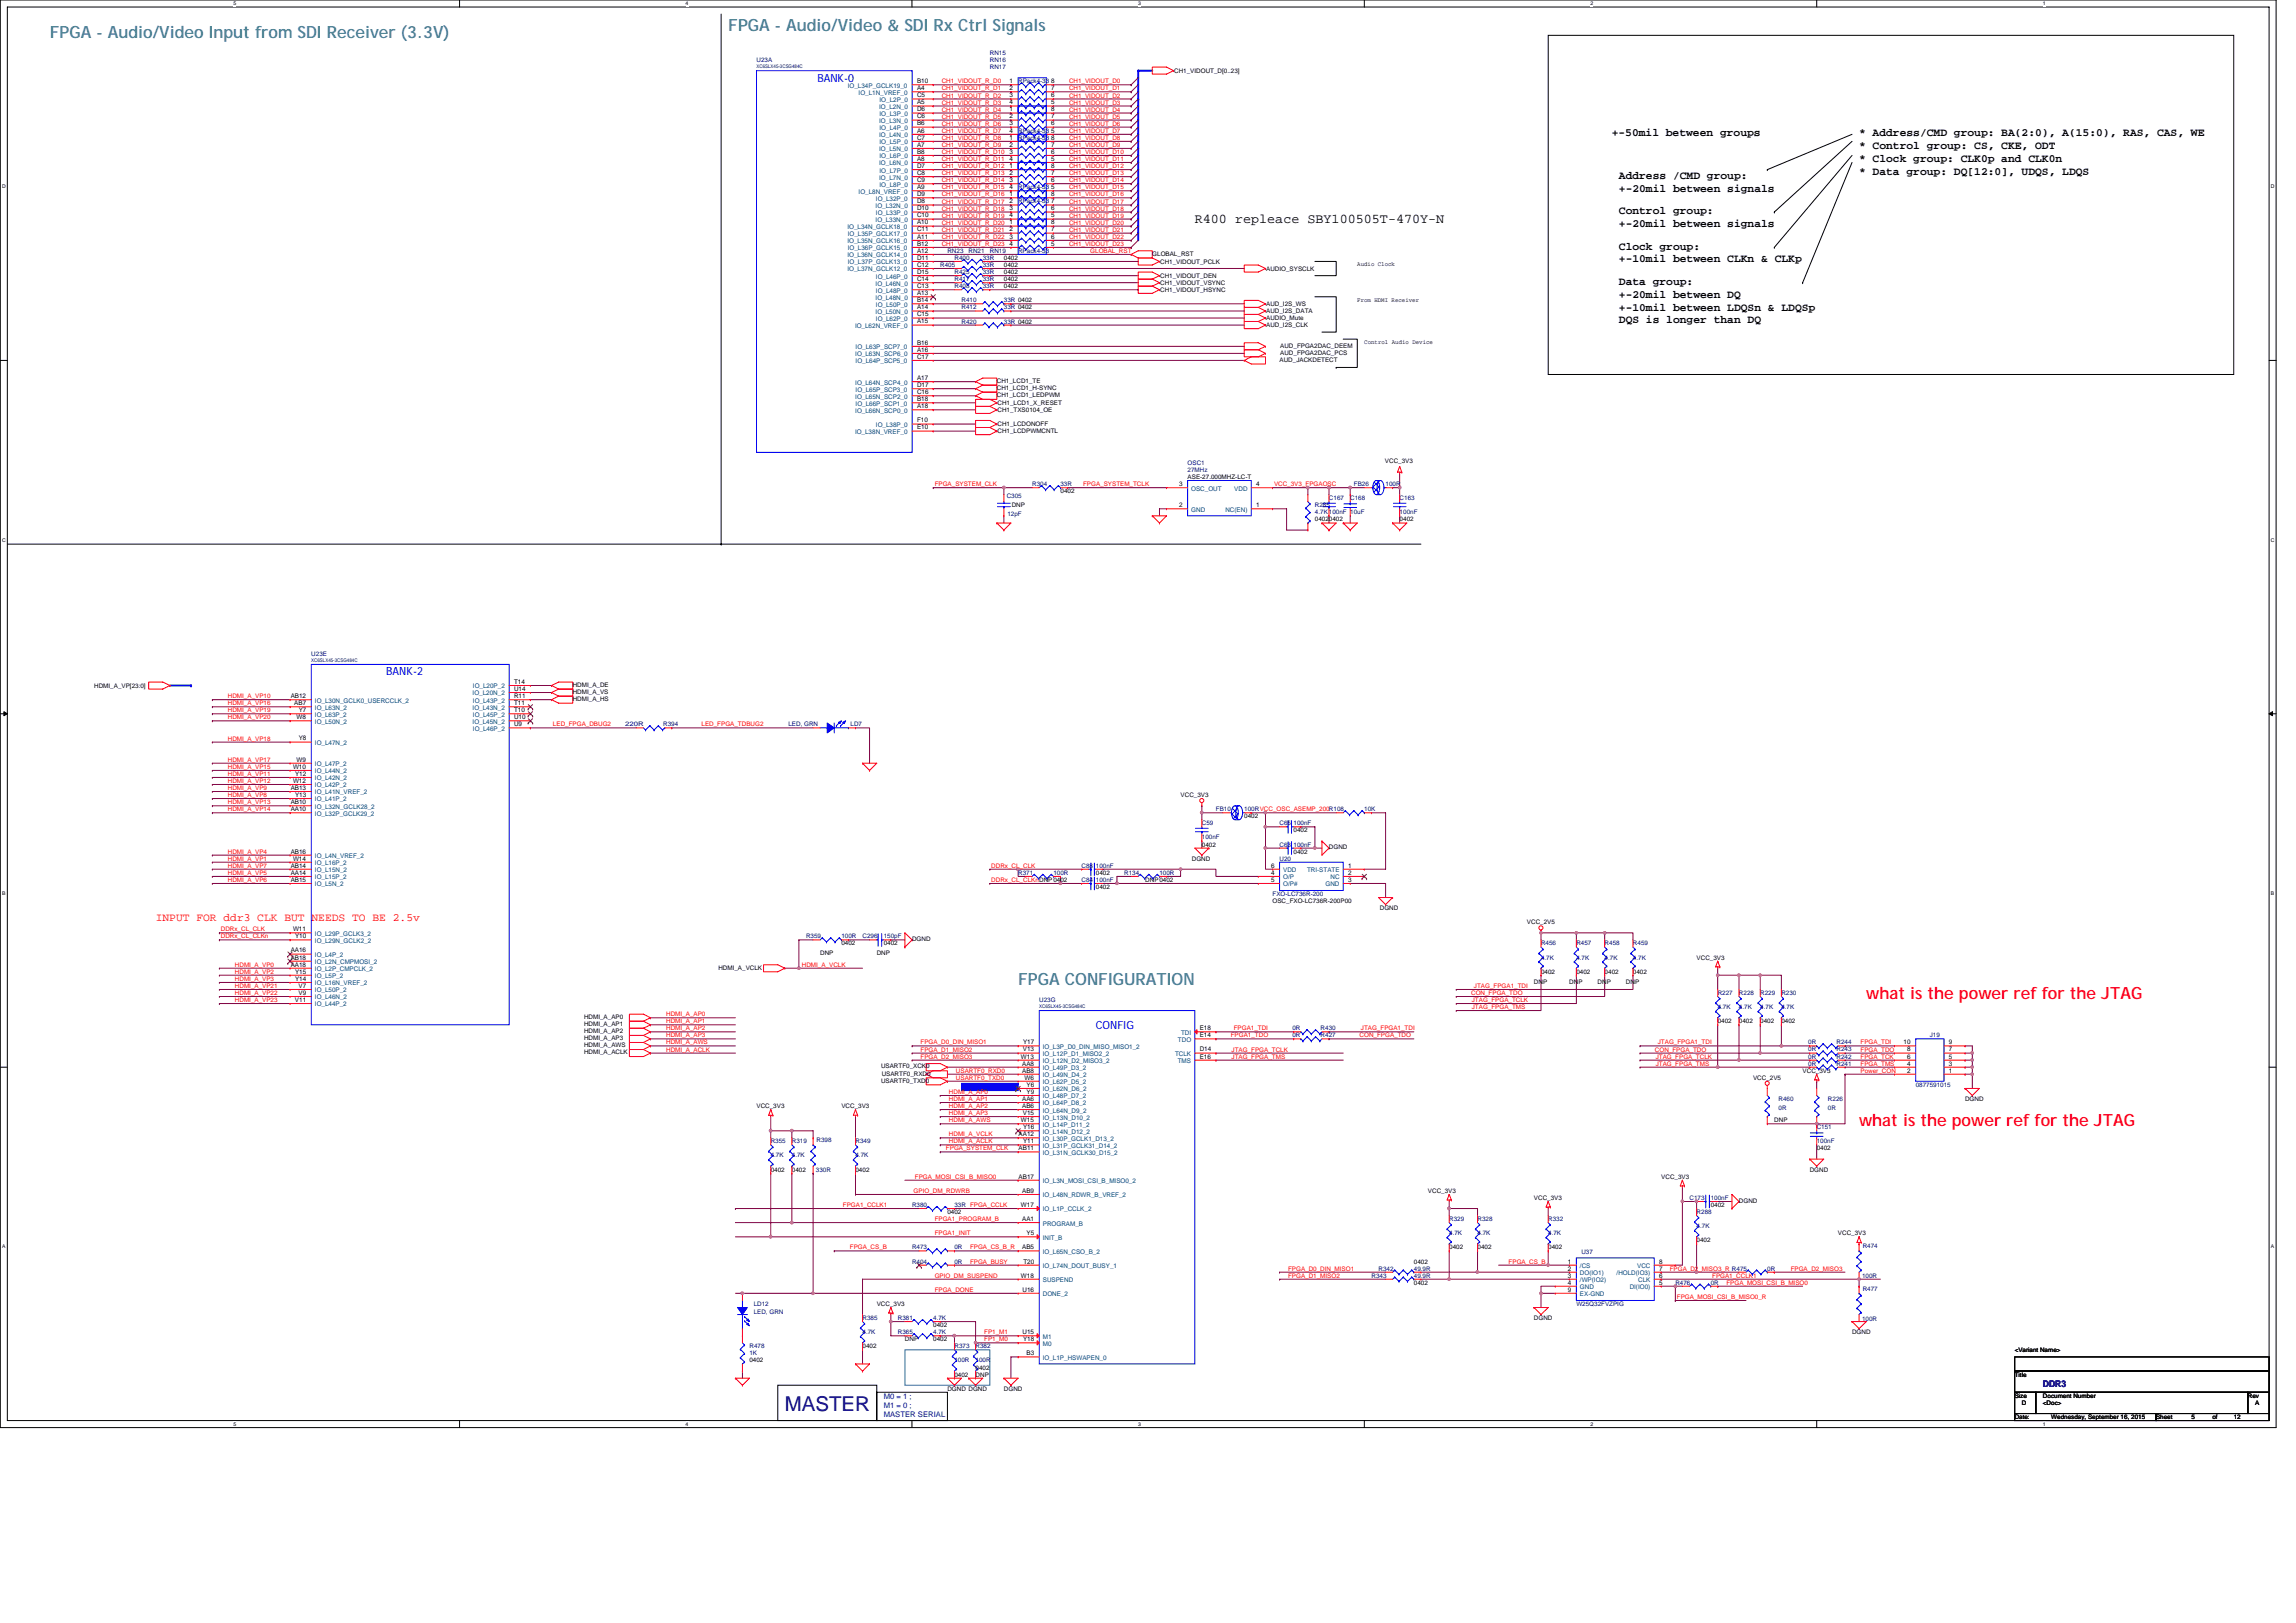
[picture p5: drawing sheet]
<svg xmlns="http://www.w3.org/2000/svg" width="297mm" height="210mm" viewBox="0 0 297 210" stroke-linecap="round" stroke-linejoin="round" font-family="sans-serif">
<defs><g id="words">
<text font-size="2.6" fill="#000080" x="101.5" y="182.5">MASTER</text>
<g font-size="2.2" fill="#408080">
<text x="6.4" y="4.9">FPGA - Audio/Video Input from SDI Receiver (3.3V)</text>
<text x="94.2" y="4">FPGA - Audio/Video &amp; SDI Rx Ctrl Signals</text>
<text x="131.7" y="127.4">FPGA CONFIGURATION</text>
</g>
<g font-size="2.2" fill="#f00">
<text x="241.4" y="129.3">what is the power ref for the JTAG</text>
<text x="240.5" y="145.7">what is the power ref for the JTAG</text>
</g>
<text font-size="1.7" x="154.6" y="28.8">R400 repleace SBY100505T-470Y-N</text>
<g font-size="1.5" fill="#00f">
<text x="105.7" y="10.6">BANK-0</text>
<text x="50" y="87.4">BANK-2</text>
<text x="141.8" y="133.1">CONFIG</text>
</g>
<g font-size="1.5">
<text x="208.5" y="17.7">+-50mil between groups</text>
<text x="240.5" y="17.7">* Address/CMD group: BA(2:0), A(15:0), RAS, CAS, WE</text>
<text x="209.4" y="23.2">Address /CMD group:</text>
<text x="240.5" y="19.3">* Control group: CS, CKE, ODT</text>
<text x="240.5" y="21">* Clock group: CLK0p and CLK0n</text>
<text x="240.5" y="22.6">* Data group: DQ[12:0], UDQS, LDQS</text>
<text x="209.4" y="24.8">+-20mil between signals</text>
<text x="209.4" y="27.7">Control group:</text>
<text x="209.4" y="29.4">+-20mil between signals</text>
<text x="209.4" y="32.3">Clock group:</text>
<text x="209.4" y="34">+-10mil between CLKn &amp; CLKp</text>
<text x="209.4" y="36.9">Data group:</text>
<text x="209.4" y="38.5">+-20mil between DQ</text>
<text x="209.4" y="40.2">+-10mil between LDQSn &amp; LDQSp</text>
<text x="209.4" y="41.8">DQS is longer than DQ</text>
</g>
<text font-size="1.5" fill="#f00" x="20.1" y="119.1">INPUT FOR ddr3 CLK BUT NEEDS TO BE 2.5v</text>
<text font-size="1.2" fill="#000080" x="264.3" y="179.4">DDR3</text>
<g font-size="1" fill="#0000a0">
<text x="114.3" y="181">M0 = 1 ;</text>
<text x="114.3" y="182.2">M1 = 0 ;</text>
<text x="114.3" y="183.4">MASTER SERIAL</text>
</g>
<g font-size=".8" fill="#000080">
<text x="97.9" y="8">U23A</text>
<text x="128.1" y="7.1">RN15</text>
<text x="128.1" y="8">RN16</text>
<text x="128.1" y="9">RN17</text>
<text x="131.7" y="10.8">RPack4-33</text>
<text x="131.7" y="17.2">RPack4-33</text>
<text x="131.7" y="18.1">RPack4-33</text>
<text x="131.7" y="24.5">RPack4-33</text>
<text x="131.7" y="26.3">RPack4-33</text>
<text x="121.6" y="34.5">R405</text>
<text x="122.6" y="32.7">RN23</text>
<text x="123.5" y="33.6">R400</text>
<text x="123.5" y="35.5">R425</text>
<text x="125.3" y="32.7">RN21</text>
<text x="127.1" y="34.5">33R</text>
<text x="127.1" y="33.6">33R</text>
<text x="127.1" y="35.5">33R</text>
<text x="128.1" y="32.7">RN19</text>
<text x="131.7" y="32.7">RPack4-33</text>
<text x="123.5" y="36.4">R417</text>
<text x="123.5" y="37.3">R408</text>
<text x="124.4" y="40">R412</text>
<text x="124.4" y="39.1">R410</text>
<text x="124.4" y="41.9">R420</text>
<text x="127.1" y="36.4">33R</text>
<text x="127.1" y="37.3">33R</text>
<text x="129.9" y="40">33R 0402</text>
<text x="129.9" y="39.1">33R 0402</text>
<text x="129.9" y="41.9">33R 0402</text>
<text x="130.2" y="64.5">C305</text>
<text x="133.5" y="62.9">R304</text>
<text x="137.2" y="62.9">33R</text>
<text x="153.6" y="60.2">OSC1</text>
<text x="153.6" y="61.1">27MHz</text>
<text x="170.1" y="65.6">R285</text>
<text x="171.9" y="64.7">C167</text>
<text x="174.7" y="64.7">C168</text>
<text x="175.2" y="62.9">FB26</text>
<text x="179.3" y="62.9">100R</text>
<text x="181.1" y="64.7">C163</text>
<text x="130.3" y="66.7">12pF</text>
<text x="170.1" y="66.5">4.7K 100nF 10uF</text>
<text x="181.1" y="66.5">100nF</text>
<text x="40.3" y="84.8">U23E</text>
<text x="80.9" y="94">220R</text>
<text x="85.8" y="94">R394</text>
<text x="102" y="94">LED, GRN</text>
<text x="110" y="94">LD7</text>
<text x="155.5" y="106.8">C59</text>
<text x="157.3" y="105">FB10</text>
<text x="161" y="105">100RVCC_OSC_ASEMP_200R108</text>
<text x="165.5" y="106.8">C65 100nF</text>
<text x="176.5" y="105">10K</text>
<text x="131.7" y="113.2">R371</text>
<text x="136.3" y="113.2">100R</text>
<text x="139.9" y="112.3">C88 100nF</text>
<text x="145.4" y="113.2">R134</text>
<text x="150" y="113.2">100R</text>
<text x="155.5" y="108.6">100nF</text>
<text x="165.5" y="111.4">U20</text>
<text x="165.5" y="109.5">C63 100nF</text>
<text x="139.9" y="114.1">C84 100nF</text>
<text x="164.6" y="115.9">FXO-LC736R-200</text>
<text x="104.3" y="121.4">R359</text>
<text x="108.9" y="121.4">100R</text>
<text x="111.6" y="121.4">C296</text>
<text x="114.3" y="121.4">150pF</text>
<text x="199.4" y="122.3">R456</text>
<text x="199.4" y="124.2">4.7K</text>
<text x="203.9" y="122.3">R457</text>
<text x="203.9" y="124.2">4.7K</text>
<text x="207.6" y="122.3">R458</text>
<text x="207.6" y="124.2">4.7K</text>
<text x="211.3" y="122.3">R459</text>
<text x="211.3" y="124.2">4.7K</text>
<text x="134.4" y="129.6">U23G</text>
<text x="222.2" y="128.7">R227</text>
<text x="222.2" y="130.6">4.7K</text>
<text x="225" y="128.7">R228</text>
<text x="225" y="130.6">4.7K</text>
<text x="227.7" y="128.7">R229</text>
<text x="227.7" y="130.6">4.7K</text>
<text x="230.5" y="128.7">R230</text>
<text x="230.5" y="130.6">4.7K</text>
<text x="167.2" y="134.2">0R</text>
<text x="167.2" y="133.3">0R</text>
<text x="170.9" y="134.2">R427</text>
<text x="170.9" y="133.3">R430</text>
<text x="233.9" y="136">0R</text>
<text x="233.9" y="137">0R</text>
<text x="233.9" y="135.1">0R</text>
<text x="233.9" y="137.9">0R</text>
<text x="237.6" y="136">R243</text>
<text x="237.6" y="137">R242</text>
<text x="237.6" y="135.1">R244</text>
<text x="237.6" y="137.9">R241</text>
<text x="249.7" y="134.2">J19</text>
<text x="230.1" y="142.5">R460</text>
<text x="230.1" y="143.6">0R</text>
<text x="236.5" y="142.5">R226</text>
<text x="236.5" y="143.6">0R</text>
<text x="247.8" y="140.6">0877591015</text>
<text x="99.7" y="147.9">R355</text>
<text x="99.7" y="149.8">4.7K</text>
<text x="102.4" y="147.9">R319</text>
<text x="102.4" y="149.8">4.7K</text>
<text x="105.6" y="147.7">R398</text>
<text x="110.7" y="147.9">R349</text>
<text x="110.7" y="149.8">4.7K</text>
<text x="235" y="146.1">C151</text>
<text x="235" y="147.9">100nF</text>
<text x="105.6" y="151.7">330R</text>
<text x="218.6" y="155.3">C173</text>
<text x="221.3" y="155.3">100nF</text>
<text x="118" y="161.6">R473</text>
<text x="118" y="156.2">R380</text>
<text x="123.5" y="161.6">0R</text>
<text x="123.5" y="156.2">33R FPGA_CCLK</text>
<text x="187.5" y="158">R329</text>
<text x="187.5" y="159.8">4.7K</text>
<text x="191.2" y="158">R328</text>
<text x="191.2" y="159.8">4.7K</text>
<text x="200.3" y="158">R332</text>
<text x="200.3" y="159.8">4.7K</text>
<text x="219.5" y="157.1">R288</text>
<text x="219.5" y="158.9">4.7K</text>
<text x="241" y="161.5">R474</text>
<text x="118" y="163.5">R404</text>
<text x="123.5" y="163.5">0R</text>
<text x="177.4" y="165.3">R343</text>
<text x="178.3" y="164.4">R342</text>
<text x="182.9" y="165.3">49.9R</text>
<text x="182.9" y="164.4">49.9R</text>
<text x="204.6" y="162.2">U37</text>
<text x="216.7" y="166.2">R476</text>
<text x="221.3" y="166.2">0R</text>
<text x="228.6" y="164.4">0R</text>
<text x="240.9" y="165.4">100R</text>
<text x="241" y="167">R477</text>
<text x="97.5" y="169">LD12</text>
<text x="97.5" y="170.1">LED, GRN</text>
<text x="111.6" y="170.8">R385</text>
<text x="111.6" y="172.6">4.7K</text>
<text x="116.2" y="170.8">R381</text>
<text x="116.2" y="172.6">R365</text>
<text x="120.7" y="170.8">4.7K</text>
<text x="120.7" y="172.6">4.7K</text>
<text x="203.9" y="169">W25Q32FVZPIG</text>
<text x="240.9" y="170.9">100R</text>
<text x="97" y="174.5">R478</text>
<text x="97" y="175.4">1K</text>
<text x="123.5" y="174.5">R373</text>
<text x="123.5" y="176.3">100R</text>
<text x="126.2" y="174.5">R382</text>
<text x="126.2" y="176.3">100R</text>
</g>
<g font-size=".8" fill="#004080">
<text x="109.7" y="11.3">IO_L34P_GCLK19_0</text>
<text x="111.1" y="12.3">IO_L1N_VREF_0</text>
<text x="113.7" y="14.1">IO_L2N_0</text>
<text x="113.7" y="15.9">IO_L3N_0</text>
<text x="113.7" y="17.8">IO_L4N_0</text>
<text x="113.8" y="13.2">IO_L2P_0</text>
<text x="113.8" y="15">IO_L3P_0</text>
<text x="113.8" y="16.8">IO_L4P_0</text>
<text x="113.7" y="19.6">IO_L5N_0</text>
<text x="113.7" y="21.4">IO_L6N_0</text>
<text x="113.7" y="23.2">IO_L7N_0</text>
<text x="113.8" y="18.7">IO_L5P_0</text>
<text x="113.8" y="20.5">IO_L6P_0</text>
<text x="113.8" y="22.3">IO_L7P_0</text>
<text x="109.6" y="29.6">IO_L34N_GCLK18_0</text>
<text x="111.1" y="25.1">IO_L8N_VREF_0</text>
<text x="113.3" y="26.9">IO_L32N_0</text>
<text x="113.3" y="28.7">IO_L33N_0</text>
<text x="113.3" y="26">IO_L32P_0</text>
<text x="113.3" y="27.8">IO_L33P_0</text>
<text x="113.8" y="24.2">IO_L8P_0</text>
<text x="109.6" y="31.5">IO_L35N_GCLK16_0</text>
<text x="109.6" y="33.3">IO_L36N_GCLK14_0</text>
<text x="109.6" y="35.1">IO_L37N_GCLK12_0</text>
<text x="109.7" y="30.5">IO_L35P_GCLK17_0</text>
<text x="109.7" y="32.4">IO_L36P_GCLK15_0</text>
<text x="109.7" y="34.2">IO_L37P_GCLK13_0</text>
<text x="113.3" y="37">IO_L46N_0</text>
<text x="113.3" y="38.8">IO_L48N_0</text>
<text x="113.3" y="40.6">IO_L50N_0</text>
<text x="113.3" y="36">IO_L46P_0</text>
<text x="113.3" y="37.9">IO_L48P_0</text>
<text x="113.3" y="39.7">IO_L50P_0</text>
<text x="113.3" y="41.5">IO_L62P_0</text>
<text x="110.6" y="42.4">IO_L62N_VREF_0</text>
<text x="110.7" y="46.1">IO_L63N_SCP6_0</text>
<text x="110.7" y="45.2">IO_L63P_SCP7_0</text>
<text x="110.7" y="47">IO_L64P_SCP5_0</text>
<text x="110.7" y="49.8">IO_L64N_SCP4_0</text>
<text x="110.7" y="51.6">IO_L65N_SCP2_0</text>
<text x="110.7" y="53.4">IO_L66N_SCP0_0</text>
<text x="110.7" y="50.7">IO_L65P_SCP3_0</text>
<text x="110.7" y="52.5">IO_L66P_SCP1_0</text>
<text x="110.6" y="56.2">IO_L38N_VREF_0</text>
<text x="113.3" y="55.2">IO_L38P_0</text>
<text x="154.1" y="63.5">OSC_OUT</text>
<text x="159.7" y="63.5">VDD</text>
<text x="154.1" y="66.2">GND</text>
<text x="158.5" y="66.2">NC(EN)</text>
<text x="61.1" y="90">IO_L20N_2</text>
<text x="61.2" y="89.1">IO_L20P_2</text>
<text x="40.7" y="93.6">IO_L50N_2</text>
<text x="40.7" y="92.7">IO_L63P_2</text>
<text x="40.7" y="91.8">IO_L63N_2</text>
<text x="40.7" y="90.9">IO_L30N_GCLK0_USERCCLK_2</text>
<text x="61.1" y="91.8">IO_L43N_2</text>
<text x="61.1" y="93.6">IO_L45N_2</text>
<text x="61.2" y="90.9">IO_L43P_2</text>
<text x="61.2" y="92.7">IO_L45P_2</text>
<text x="61.2" y="94.6">IO_L46P_2</text>
<text x="40.7" y="101.9">IO_L42P_2</text>
<text x="40.7" y="101">IO_L42N_2</text>
<text x="40.7" y="100.1">IO_L44N_2</text>
<text x="40.7" y="99.1">IO_L47P_2</text>
<text x="40.7" y="96.4">IO_L47N_2</text>
<text x="40.7" y="105.5">IO_L32P_GCLK29_2</text>
<text x="40.7" y="104.6">IO_L32N_GCLK28_2</text>
<text x="40.7" y="103.7">IO_L41P_2</text>
<text x="40.7" y="102.8">IO_L41N_VREF_2</text>
<text x="40.7" y="111">IO_L4N_VREF_2</text>
<text x="40.7" y="113.8">IO_L15P_2</text>
<text x="40.7" y="112.8">IO_L15N_2</text>
<text x="40.7" y="111.9">IO_L16P_2</text>
<text x="166" y="113.8">O/P</text>
<text x="166" y="112.8">VDD</text>
<text x="169.1" y="112.8">TRI-STATE</text>
<text x="172.1" y="113.8">NC</text>
<text x="40.7" y="114.7">IO_L5N_2</text>
<text x="166" y="114.7">O/P#</text>
<text x="171.5" y="114.7">GND</text>
<text x="40.7" y="125.6">IO_L2P_CMPCLK_2</text>
<text x="40.7" y="124.7">IO_L2N_CMPMOSI_2</text>
<text x="40.7" y="123.8">IO_L4P_2</text>
<text x="40.7" y="121.1">IO_L29P_GCLK3_2</text>
<text x="40.7" y="122">IO_L29N_GCLK2_2</text>
<text x="40.7" y="126.6">IO_L5P_2</text>
<text x="40.7" y="127.5">IO_L16N_VREF_2</text>
<text x="40.7" y="130.2">IO_L44P_2</text>
<text x="40.7" y="129.3">IO_L46N_2</text>
<text x="40.7" y="128.4">IO_L50P_2</text>
<text x="134.9" y="135.7">IO_L3P_D0_DIN_MISO_MISO1_2</text>
<text x="134.9" y="136.6">IO_L12P_D1_MISO2_2</text>
<text x="134.9" y="137.5">IO_L12N_D2_MISO3_2</text>
<text x="152" y="136.6">TCLK</text>
<text x="152.4" y="137.5">TMS</text>
<text x="152.4" y="134.8">TDO</text>
<text x="152.8" y="133.9">TDI</text>
<text x="134.9" y="138.5">IO_L49P_D3_2</text>
<text x="134.9" y="139.4">IO_L49N_D4_2</text>
<text x="134.9" y="140.3">IO_L62P_D5_2</text>
<text x="134.9" y="141.2">IO_L62N_D6_2</text>
<text x="134.9" y="142.1">IO_L48P_D7_2</text>
<text x="134.9" y="143">IO_L64P_D8_2</text>
<text x="134.9" y="143.9">IO_L64N_D9_2</text>
<text x="134.9" y="144.8">IO_L13N_D10_2</text>
<text x="134.9" y="145.8">IO_L14P_D11_2</text>
<text x="134.9" y="146.7">IO_L14N_D12_2</text>
<text x="134.9" y="147.6">IO_L30P_GCLK1_D13_2</text>
<text x="134.9" y="148.5">IO_L31P_GCLK31_D14_2</text>
<text x="134.9" y="149.4">IO_L31N_GCLK30_D15_2</text>
<text x="134.9" y="153.1">IO_L3N_MOSI_CSI_B_MISO0_2</text>
<text x="134.9" y="154.9">IO_L48N_RDWR_B_VREF_2</text>
<text x="134.9" y="156.7">IO_L1P_CCLK_2</text>
<text x="134.9" y="158.6">PROGRAM_B</text>
<text x="134.9" y="160.4">INIT_B</text>
<text x="134.9" y="165.9">SUSPEND</text>
<text x="134.9" y="162.2">IO_L65N_CSO_B_2</text>
<text x="134.9" y="167.7">DONE_2</text>
<text x="134.9" y="164.1">IO_L74N_DOUT_BUSY_1</text>
<text x="204.4" y="164.1">/CS</text>
<text x="204.4" y="165">DO(IO1)</text>
<text x="204.4" y="165.9">/WP(IO2)</text>
<text x="204.4" y="166.8">GND</text>
<text x="204.4" y="167.7">EX-GND</text>
<text x="209.1" y="165">/HOLD(IO3)</text>
<text x="210.8" y="166.8">DI(IO0)</text>
<text x="211.8" y="164.1">VCC</text>
<text x="211.9" y="165.9">CLK</text>
<text x="134.9" y="173.2">M1</text>
<text x="134.9" y="174.1">M0</text>
<text x="134.9" y="175.9">IO_L1P_HSWAPEN_0</text>
</g>
<g font-size=".8">
<text x="118.6" y="11.7">A4</text>
<text x="118.6" y="10.8">B10</text>
<text x="130.6" y="10.8">1</text>
<text x="130.6" y="11.7">2</text>
<text x="136" y="11.7">7</text>
<text x="136" y="10.8">8</text>
<text x="151.9" y="9.4">CH1_VIDOUT_D[0..23]</text>
<text x="118.6" y="13.5">A5</text>
<text x="118.6" y="15.3">C6</text>
<text x="118.6" y="17.2">A6</text>
<text x="118.6" y="12.6">C5</text>
<text x="118.6" y="14.4">D6</text>
<text x="118.6" y="16.2">B6</text>
<text x="130.6" y="12.6">3</text>
<text x="130.6" y="13.5">4</text>
<text x="130.6" y="14.4">1</text>
<text x="130.6" y="15.3">2</text>
<text x="130.6" y="16.2">3</text>
<text x="130.6" y="17.2">4</text>
<text x="136" y="13.5">5</text>
<text x="136" y="12.6">6</text>
<text x="136" y="17.2">5</text>
<text x="136" y="16.2">6</text>
<text x="136" y="15.3">7</text>
<text x="136" y="14.4">8</text>
<text x="118.6" y="19">A7</text>
<text x="118.6" y="20.8">A8</text>
<text x="118.6" y="22.6">C8</text>
<text x="118.6" y="18.1">C7</text>
<text x="118.6" y="19.9">B8</text>
<text x="118.6" y="21.7">D7</text>
<text x="118.6" y="23.6">C9</text>
<text x="130.6" y="18.1">1</text>
<text x="130.6" y="19">2</text>
<text x="130.6" y="19.9">3</text>
<text x="130.6" y="20.8">4</text>
<text x="130.6" y="21.7">1</text>
<text x="130.6" y="22.6">2</text>
<text x="130.6" y="23.6">3</text>
<text x="136" y="20.8">5</text>
<text x="136" y="19.9">6</text>
<text x="136" y="19">7</text>
<text x="136" y="18.1">8</text>
<text x="136" y="23.6">6</text>
<text x="136" y="22.6">7</text>
<text x="136" y="21.7">8</text>
<text x="118.6" y="29">A10</text>
<text x="118.6" y="24.5">A9</text>
<text x="118.6" y="25.4">D9</text>
<text x="118.6" y="27.2">D10</text>
<text x="118.6" y="30">C11</text>
<text x="118.6" y="26.3">D8</text>
<text x="118.6" y="28.1">C10</text>
<text x="130.6" y="25.4">1</text>
<text x="130.6" y="26.3">2</text>
<text x="130.6" y="27.2">3</text>
<text x="130.6" y="28.1">4</text>
<text x="130.6" y="29">1</text>
<text x="130.6" y="30">2</text>
<text x="130.6" y="24.5">4</text>
<text x="136" y="28.1">5</text>
<text x="136" y="27.2">6</text>
<text x="136" y="26.3">7</text>
<text x="136" y="25.4">8</text>
<text x="136" y="30">7</text>
<text x="136" y="29">8</text>
<text x="136" y="24.5">5</text>
<text x="118.6" y="30.9">A11</text>
<text x="118.6" y="32.7">A12</text>
<text x="118.6" y="34.5">C12</text>
<text x="118.6" y="35.5">D15</text>
<text x="118.6" y="31.8">B12</text>
<text x="118.6" y="33.6">D11</text>
<text x="129.9" y="34.5">0402</text>
<text x="129.9" y="33.6">0402</text>
<text x="129.9" y="35.5">0402</text>
<text x="130.6" y="30.9">3</text>
<text x="130.6" y="31.8">4</text>
<text x="136" y="31.8">5</text>
<text x="136" y="30.9">6</text>
<text x="149.1" y="33.1">GLOBAL_RST</text>
<text x="150.1" y="34.1">CH1_VIDOUT_PCLK</text>
<text x="150.1" y="35.9">CH1_VIDOUT_DEN</text>
<text x="163.8" y="35">AUDIO_SYSCLK</text>
<text x="175.6" y="34.5">Audio Clock</text>
<text x="118.6" y="37.3">C13</text>
<text x="118.6" y="39.1">B14</text>
<text x="118.6" y="40.9">C15</text>
<text x="118.6" y="41.8">A15</text>
<text x="118.6" y="36.4">C14</text>
<text x="118.6" y="38.2">A13</text>
<text x="118.6" y="40">A14</text>
<text x="129.9" y="36.4">0402</text>
<text x="129.9" y="37.3">0402</text>
<text x="150.1" y="36.8">CH1_VIDOUT_VSYNC</text>
<text x="150.1" y="37.7">CH1_VIDOUT_HSYNC</text>
<text x="163.8" y="39.6">AUD_I2S_WS</text>
<text x="163.8" y="40.5">AUD_I2S_DATA</text>
<text x="163.8" y="41.4">AUDIO_Mute</text>
<text x="175.6" y="39">From HDMI Receiver</text>
<text x="118.6" y="44.6">B16</text>
<text x="118.6" y="46.4">C17</text>
<text x="118.6" y="45.5">A16</text>
<text x="163.8" y="42.3">AUD_I2S_CLK</text>
<text x="165.5" y="46.8">AUD_JACKDETECT</text>
<text x="165.6" y="45.1">AUD_FPGA2DAC_DEEM</text>
<text x="165.6" y="46">AUD_FPGA2DAC_PCS</text>
<text x="176.5" y="44.5">Control Audio Device</text>
<text x="118.6" y="50.1">D17</text>
<text x="118.6" y="51.9">B18</text>
<text x="118.6" y="49.2">A17</text>
<text x="118.6" y="51">C16</text>
<text x="118.6" y="52.8">A18</text>
<text x="129" y="49.6">CH1_LCD1_TE</text>
<text x="129" y="50.5">CH1_LCD1_H-SYNC</text>
<text x="129" y="51.4">CH1_LCD1_LEDPWM</text>
<text x="129" y="52.4">CH1_LCD1_X_RESET</text>
<text x="129" y="53.3">CH1_TXS0104_OE</text>
<text x="118.6" y="54.7">F10</text>
<text x="118.6" y="55.6">E10</text>
<text x="129" y="55.1">CH1_LCDONOFF</text>
<text x="129" y="56">CH1_LCDPWMCNTL</text>
<text x="179.2" y="60">VCC_3V3</text>
<text x="130.9" y="65.6">DNP</text>
<text x="137.2" y="63.8">0402</text>
<text x="152.5" y="65.6">2</text>
<text x="152.5" y="62.9">3</text>
<text x="153.6" y="62">ASE-27.000MHZ-LC-T</text>
<text x="162.5" y="62.9">4</text>
<text x="162.5" y="65.6">1</text>
<text x="170.1" y="67.5">04020402</text>
<text x="181.1" y="67.5">0402</text>
<text x="12.2" y="89">HDMI_A_VP[23:0]</text>
<text x="66.5" y="88.5">T14</text>
<text x="66.5" y="89.4">U14</text>
<text x="74.1" y="88.9">HDMI_A_DE</text>
<text x="74.1" y="89.8">HDMI_A_VS</text>
<text x="37.6" y="90.3">AB12</text>
<text x="38.1" y="91.2">AB7</text>
<text x="38.4" y="93">W8</text>
<text x="38.6" y="95.8">Y8</text>
<text x="38.6" y="92.1">Y7</text>
<text x="66.5" y="90.3">R11</text>
<text x="66.5" y="92.1">T10</text>
<text x="66.5" y="94">U9</text>
<text x="66.5" y="91.2">T11</text>
<text x="66.5" y="93">U10</text>
<text x="74.1" y="90.7">HDMI_A_HS</text>
<text x="37.9" y="101.3">W12</text>
<text x="37.9" y="99.5">W10</text>
<text x="38.2" y="100.4">Y12</text>
<text x="38.4" y="98.5">W9</text>
<text x="37.6" y="104.9">AA10</text>
<text x="37.6" y="104">AB10</text>
<text x="37.6" y="102.2">AB13</text>
<text x="38.2" y="103.1">Y13</text>
<text x="152.7" y="103.1">VCC_3V3</text>
<text x="161" y="105.9">0402</text>
<text x="167.4" y="107.7">0402</text>
<text x="37.6" y="110.4">AB16</text>
<text x="37.6" y="113.2">AA14</text>
<text x="37.6" y="112.2">AB14</text>
<text x="37.9" y="111.3">W14</text>
<text x="141.8" y="113.2">0402</text>
<text x="154.2" y="111.4">DGND</text>
<text x="155.5" y="109.5">0402</text>
<text x="164.4" y="113.2">4</text>
<text x="164.4" y="112.2">6</text>
<text x="167.4" y="110.4">0402</text>
<text x="171.9" y="109.9">DGND</text>
<text x="174.4" y="112.2">1</text>
<text x="174.4" y="113.2">2</text>
<text x="37.6" y="114.1">AB15</text>
<text x="141.8" y="115">0402</text>
<text x="148.2" y="114.1">DNP0402</text>
<text x="164.4" y="114.1">5</text>
<text x="164.6" y="116.8">OSC_FXO-LC736R-200P00</text>
<text x="174.4" y="114.1">3</text>
<text x="178.5" y="117.8">DGND</text>
<text x="197.5" y="119.6">VCC_2V5</text>
<text x="37.6" y="125.1">AA18</text>
<text x="37.6" y="124.1">AB18</text>
<text x="37.6" y="123.2">AA16</text>
<text x="37.9" y="120.5">W11</text>
<text x="38.2" y="126">Y15</text>
<text x="38.2" y="121.4">Y10</text>
<text x="92.9" y="125.4">HDMI_A_VCLK</text>
<text x="106.1" y="123.5">DNP</text>
<text x="108.9" y="122.3">0402</text>
<text x="113.4" y="123.5">DNP</text>
<text x="114.3" y="122.3">0402</text>
<text x="118" y="121.8">DGND</text>
<text x="199.4" y="126">0402</text>
<text x="203.9" y="126">0402</text>
<text x="207.6" y="126">0402</text>
<text x="211.3" y="126">0402</text>
<text x="219.5" y="124.2">VCC_3V3</text>
<text x="38.2" y="129.6">V11</text>
<text x="38.2" y="126.9">Y14</text>
<text x="38.6" y="128.7">V9</text>
<text x="38.6" y="127.8">V7</text>
<text x="75.6" y="131.8">HDMI_A_AP0</text>
<text x="198.5" y="127.4">DNP</text>
<text x="203" y="127.4">DNP</text>
<text x="206.7" y="127.4">DNP</text>
<text x="210.4" y="127.4">DNP</text>
<text x="75.6" y="132.8">HDMI_A_AP1</text>
<text x="75.6" y="133.7">HDMI_A_AP2</text>
<text x="75.6" y="134.6">HDMI_A_AP3</text>
<text x="75.6" y="135.5">HDMI_A_AWS</text>
<text x="75.6" y="136.4">HDMI_A_ACLK</text>
<text x="132.1" y="136.9">W13</text>
<text x="132.2" y="137.9">AA8</text>
<text x="132.3" y="136">V13</text>
<text x="132.4" y="135.1">Y17</text>
<text x="155.2" y="136.9">E16</text>
<text x="155.2" y="133.3">E18</text>
<text x="155.2" y="136">D14</text>
<text x="155.2" y="134.2">E14</text>
<text x="222.2" y="132.4">0402</text>
<text x="225" y="132.4">0402</text>
<text x="227.7" y="132.4">0402</text>
<text x="230.5" y="132.4">0402</text>
<text x="246.3" y="135.1">10</text>
<text x="246.7" y="136">8</text>
<text x="246.7" y="136.9">6</text>
<text x="246.7" y="137.9">4</text>
<text x="252.1" y="135.1">9</text>
<text x="252.1" y="136">7</text>
<text x="252.1" y="136.9">5</text>
<text x="252.1" y="137.9">3</text>
<text x="97.9" y="143.4">VCC_3V3</text>
<text x="108.9" y="143.4">VCC_3V3</text>
<text x="114" y="140.1">USARTF0_TXD0</text>
<text x="114" y="138.2">USARTF0_XCK0</text>
<text x="114.1" y="139.3">USARTF0_RXD0</text>
<text x="132.2" y="138.8">AB8</text>
<text x="132.2" y="142.4">AA6</text>
<text x="132.2" y="143.3">AB6</text>
<text x="132.5" y="139.7">W6</text>
<text x="132.8" y="140.6">Y6</text>
<text x="132.8" y="141.5">Y9</text>
<text x="226.8" y="139.7">VCC_2V5</text>
<text x="233.2" y="138.8">VCC_3V3</text>
<text x="246.7" y="138.8">2</text>
<text x="252.1" y="138.8">1</text>
<text x="254.2" y="142.5">DGND</text>
<text x="131.8" y="147">AA12</text>
<text x="131.8" y="148.8">AB11</text>
<text x="132.1" y="145.2">W15</text>
<text x="132.3" y="144.3">V15</text>
<text x="132.4" y="146.1">Y16</text>
<text x="132.4" y="147.9">Y11</text>
<text x="229.5" y="145.2">DNP</text>
<text x="235" y="148.8">0402</text>
<text x="99.7" y="151.6">0402</text>
<text x="102.4" y="151.6">0402</text>
<text x="110.7" y="151.6">0402</text>
<text x="131.8" y="152.5">AB17</text>
<text x="132.2" y="154.3">AB9</text>
<text x="184.7" y="154.3">VCC_3V3</text>
<text x="198.5" y="155.3">VCC_3V3</text>
<text x="214.9" y="152.5">VCC_3V3</text>
<text x="225" y="155.6">DGND</text>
<text x="234.1" y="151.6">DGND</text>
<text x="122.6" y="157.1">0402</text>
<text x="132.1" y="156.1">W17</text>
<text x="132.2" y="158">AA1</text>
<text x="132.2" y="161.6">AB5</text>
<text x="132.8" y="159.8">Y5</text>
<text x="187.5" y="161.6">0402</text>
<text x="191.2" y="161.6">0402</text>
<text x="200.3" y="161.6">0402</text>
<text x="219.5" y="160.7">0402</text>
<text x="221.3" y="156.2">0402</text>
<text x="237.8" y="159.8">VCC_3V3</text>
<text x="132.1" y="165.3">W18</text>
<text x="132.3" y="167.1">U16</text>
<text x="132.4" y="163.5">T20</text>
<text x="182.9" y="163.5">0402</text>
<text x="182.9" y="166.2">0402</text>
<text x="202.8" y="163.5">1</text>
<text x="202.8" y="164.4">2</text>
<text x="202.8" y="165.3">3</text>
<text x="202.8" y="166.2">4</text>
<text x="202.8" y="167.1">9</text>
<text x="214.6" y="164.4">7</text>
<text x="214.6" y="165.3">6</text>
<text x="214.6" y="163.5">8</text>
<text x="214.6" y="166.2">5</text>
<text x="113.4" y="169">VCC_3V3</text>
<text x="117.1" y="173.5">DNP</text>
<text x="120.7" y="171.7">0402</text>
<text x="120.7" y="173.5">0402</text>
<text x="132.3" y="172.6">U15</text>
<text x="132.4" y="173.5">Y18</text>
<text x="198.5" y="170.8">DGND</text>
<text x="239.6" y="172.6">DGND</text>
<text x="97" y="176.3">0402</text>
<text x="111.6" y="174.5">0402</text>
<text x="122.6" y="179.9">DGND DGND</text>
<text x="123.5" y="178.1">0402</text>
<text x="126.2" y="177.2">0402</text>
<text x="126.2" y="178.1">DNP</text>
<text x="129.9" y="179.9">DGND</text>
<text x="132.8" y="175.3">B3</text>
<text x="260.6" y="178.1">Title</text>
<text x="260.6" y="174.9">&lt;Variant Name&gt;</text>
<text x="260.6" y="180.8">Size</text>
<text x="260.6" y="183.6">Date:</text>
<text x="261.6" y="181.8">D</text>
<text x="264.3" y="180.8">Document Number</text>
<text x="264.3" y="181.8">&lt;Doc&gt;</text>
<text x="265.4" y="183.6">Wednesday, September 16, 2015</text>
<text x="278.9" y="183.6">Sheet</text>
<text x="283.5" y="183.6">5</text>
<text x="286.2" y="183.6">of</text>
<text x="289" y="183.6">12</text>
<text x="290.8" y="180.8">Rev</text>
<text x="291.7" y="181.8">A</text>
</g>
<g font-size=".8" fill="#f00">
<text x="121.8" y="10.8">CH1_VIDOUT_R_D0</text>
<text x="121.8" y="11.7">CH1_VIDOUT_R_D1</text>
<text x="138.3" y="10.8">CH1_VIDOUT_D0</text>
<text x="138.3" y="11.7">CH1_VIDOUT_D1</text>
<text x="121.8" y="12.6">CH1_VIDOUT_R_D2</text>
<text x="121.8" y="13.5">CH1_VIDOUT_R_D3</text>
<text x="121.8" y="14.4">CH1_VIDOUT_R_D4</text>
<text x="121.8" y="15.3">CH1_VIDOUT_R_D5</text>
<text x="121.8" y="16.3">CH1_VIDOUT_R_D6</text>
<text x="121.8" y="17.2">CH1_VIDOUT_R_D7</text>
<text x="138.3" y="13.5">CH1_VIDOUT_D3</text>
<text x="138.3" y="12.6">CH1_VIDOUT_D2</text>
<text x="138.3" y="15.3">CH1_VIDOUT_D5</text>
<text x="138.3" y="14.4">CH1_VIDOUT_D4</text>
<text x="138.3" y="16.3">CH1_VIDOUT_D6</text>
<text x="138.3" y="17.2">CH1_VIDOUT_D7</text>
<text x="121.8" y="21.8">CH1_VIDOUT_R_D12</text>
<text x="121.8" y="22.7">CH1_VIDOUT_R_D13</text>
<text x="121.8" y="23.6">CH1_VIDOUT_R_D14</text>
<text x="121.8" y="18.1">CH1_VIDOUT_R_D8</text>
<text x="121.8" y="19">CH1_VIDOUT_R_D9</text>
<text x="121.8" y="19.9">CH1_VIDOUT_R_D10</text>
<text x="121.8" y="20.8">CH1_VIDOUT_R_D11</text>
<text x="138.3" y="19">CH1_VIDOUT_D9</text>
<text x="138.3" y="18.1">CH1_VIDOUT_D8</text>
<text x="138.3" y="23.6">CH1_VIDOUT_D14</text>
<text x="138.3" y="21.8">CH1_VIDOUT_D12</text>
<text x="138.3" y="22.7">CH1_VIDOUT_D13</text>
<text x="138.3" y="19.9">CH1_VIDOUT_D10</text>
<text x="138.3" y="20.8">CH1_VIDOUT_D11</text>
<text x="121.8" y="24.5">CH1_VIDOUT_R_D15</text>
<text x="121.8" y="29.1">CH1_VIDOUT_R_D20</text>
<text x="121.8" y="30">CH1_VIDOUT_R_D21</text>
<text x="121.8" y="25.4">CH1_VIDOUT_R_D16</text>
<text x="121.8" y="26.3">CH1_VIDOUT_R_D17</text>
<text x="121.8" y="27.2">CH1_VIDOUT_R_D18</text>
<text x="121.8" y="28.2">CH1_VIDOUT_R_D19</text>
<text x="138.3" y="24.5">CH1_VIDOUT_D15</text>
<text x="138.3" y="26.3">CH1_VIDOUT_D17</text>
<text x="138.3" y="25.4">CH1_VIDOUT_D16</text>
<text x="138.3" y="29.1">CH1_VIDOUT_D20</text>
<text x="138.3" y="30">CH1_VIDOUT_D21</text>
<text x="138.3" y="27.2">CH1_VIDOUT_D18</text>
<text x="138.3" y="28.2">CH1_VIDOUT_D19</text>
<text x="121.8" y="30.9">CH1_VIDOUT_R_D22</text>
<text x="121.8" y="31.8">CH1_VIDOUT_R_D23</text>
<text x="138.3" y="31.8">CH1_VIDOUT_D23</text>
<text x="138.3" y="30.9">CH1_VIDOUT_D22</text>
<text x="141.1" y="32.7">GLOBAL_RST</text>
<text x="120.9" y="62.9">FPGA_SYSTEM_CLK</text>
<text x="140.1" y="62.9">FPGA_SYSTEM_TCLK</text>
<text x="164.8" y="62.9">VCC_3V3_FPGAOSC</text>
<text x="29.5" y="90.3">HDMI_A_VP10</text>
<text x="29.5" y="91.2">HDMI_A_VP16</text>
<text x="29.5" y="95.8">HDMI_A_VP18</text>
<text x="29.5" y="92.2">HDMI_A_VP19</text>
<text x="29.5" y="93.1">HDMI_A_VP20</text>
<text x="71.5" y="94">LED_FPGA_DBUG2</text>
<text x="90.8" y="94">LED_FPGA_TDBUG2</text>
<text x="29.5" y="100.4">HDMI_A_VP11</text>
<text x="29.5" y="101.3">HDMI_A_VP12</text>
<text x="29.5" y="99.5">HDMI_A_VP15</text>
<text x="29.5" y="98.6">HDMI_A_VP17</text>
<text x="29.5" y="102.2">HDMI_A_VP9</text>
<text x="29.5" y="103.1">HDMI_A_VP8</text>
<text x="29.5" y="104.1">HDMI_A_VP13</text>
<text x="29.5" y="105">HDMI_A_VP14</text>
<text x="29.5" y="111.4">HDMI_A_VP1</text>
<text x="29.5" y="110.4">HDMI_A_VP4</text>
<text x="29.5" y="113.2">HDMI_A_VP5</text>
<text x="29.5" y="112.3">HDMI_A_VP7</text>
<text x="128.2" y="112.3">DDRx_CL_CLK</text>
<text x="29.5" y="114.1">HDMI_A_VP6</text>
<text x="128.2" y="114.1">DDRx_CL_CLKnDNP0402</text>
<text x="28.6" y="120.5">DDRx_CL_CLK</text>
<text x="28.6" y="121.4">DDRx_CL_CLKn</text>
<text x="30.4" y="125.1">HDMI_A_VP0</text>
<text x="30.4" y="126">HDMI_A_VP2</text>
<text x="103.7" y="125.1">HDMI_A_VCLK</text>
<text x="30.4" y="127.8">HDMI_A_VP21</text>
<text x="30.4" y="128.7">HDMI_A_VP22</text>
<text x="30.4" y="129.6">HDMI_A_VP23</text>
<text x="30.4" y="126.9">HDMI_A_VP3</text>
<text x="86.2" y="131.5">HDMI_A_AP0</text>
<text x="190.3" y="128.7">CON_FPGA_TDO</text>
<text x="190.4" y="129.6">JTAG_FPGA_TCLK</text>
<text x="190.4" y="130.6">JTAG_FPGA_TMS</text>
<text x="190.7" y="127.8">JTAG_FPGA1_TDI</text>
<text x="86.2" y="136.1">HDMI_A_ACLK</text>
<text x="86.2" y="132.4">HDMI_A_AP1</text>
<text x="86.2" y="133.3">HDMI_A_AP2</text>
<text x="86.2" y="134.2">HDMI_A_AP3</text>
<text x="86.2" y="135.1">HDMI_A_AWS</text>
<text x="119.1" y="135.1">FPGA_D0_DIN_MISO1</text>
<text x="119.1" y="136.1">FPGA_D1_MISO2</text>
<text x="119.1" y="137">FPGA_D2_MISO3</text>
<text x="159.2" y="134.2">FPGA1_TDO</text>
<text x="159.3" y="136.1">JTAG_FPGA_TCLK</text>
<text x="159.3" y="137">JTAG_FPGA_TMS</text>
<text x="159.6" y="133.3">FPGA1_TDI</text>
<text x="175.9" y="134.2">CON_FPGA_TDO</text>
<text x="176.1" y="133.3">JTAG_FPGA1_TDI</text>
<text x="214.1" y="136.1">CON_FPGA_TDO</text>
<text x="214.2" y="137">JTAG_FPGA_TCLK</text>
<text x="214.2" y="137.9">JTAG_FPGA_TMS</text>
<text x="214.5" y="135.1">JTAG_FPGA1_TDI</text>
<text x="240.7" y="136.1">FPGA_TDO</text>
<text x="240.7" y="135.1">FPGA_TDI</text>
<text x="240.7" y="137">FPGA_TCK</text>
<text x="240.7" y="137.9">FPGA_TMS</text>
<text x="122.8" y="141.5">HDMI_A_AP0</text>
<text x="122.8" y="142.5">HDMI_A_AP1</text>
<text x="122.8" y="143.4">HDMI_A_AP2</text>
<text x="123.7" y="138.8">USARTF0_RXD0</text>
<text x="123.7" y="139.7">USARTF0_TXD0</text>
<text x="240.7" y="138.8">Power_CON</text>
<text x="122.4" y="148.8">FPGA_SYSTEM_CLK</text>
<text x="122.8" y="147">HDMI_A_VCLK</text>
<text x="122.8" y="147.9">HDMI_A_ACLK</text>
<text x="122.8" y="144.3">HDMI_A_AP3</text>
<text x="122.8" y="145.2">HDMI_A_AWS</text>
<text x="118.2" y="154.3">GPIO_DM_RDWRB</text>
<text x="118.4" y="152.5">FPGA_MOSI_CSI_B_MISO0</text>
<text x="109" y="156.2">FPGA1_CCLK1</text>
<text x="110" y="161.6">FPGA_CS_B</text>
<text x="120.9" y="158">FPGA1_PROGRAM_B</text>
<text x="120.9" y="159.8">FPGA1_INIT</text>
<text x="125.5" y="161.6">FPGA_CS_B_R</text>
<text x="120.9" y="165.3">GPIO_DM_SUSPEND</text>
<text x="120.9" y="167.1">FPGA_DONE</text>
<text x="125.5" y="163.5">FPGA_BUSY</text>
<text x="166.6" y="164.4">FPGA_D0_DIN_MISO1</text>
<text x="166.6" y="165.3">FPGA_D1_MISO2</text>
<text x="195.2" y="163.5">FPGA_CS_B</text>
<text x="216" y="164.4">FPGA_D2_MISO3_R R475</text>
<text x="221.5" y="165.3">FPGA1_CCLK1</text>
<text x="223.3" y="166.2">FPGA_MOSI_CSI_B_MISO0</text>
<text x="231.7" y="164.4">FPGA_D2_MISO3</text>
<text x="127.3" y="173.5">FP1_M0</text>
<text x="127.3" y="172.6">FP1_M1</text>
<text x="216.9" y="168.1">FPGA_MOSI_CSI_B_MISO0_R</text>
</g>
<g font-size=".7">
<text x="30.2" y=".7">5</text>
<text x="88.7" y=".7">4</text>
<text x="147.2" y=".7">3</text>
<text x="205.8" y=".7">2</text>
<text x="264.3" y=".7">1</text>
<text x=".3" y="24.4">D</text>
<text x="293.8" y="24.4">D</text>
<text x=".3" y="70.1">C</text>
<text x="293.8" y="70.1">C</text>
<text x=".3" y="115.8">B</text>
<text x="293.8" y="115.8">B</text>
<text x=".3" y="161.5">A</text>
<text x="293.8" y="161.5">A</text>
<text x="30.2" y="184.5">5</text>
<text x="88.7" y="184.5">4</text>
<text x="147.2" y="184.5">3</text>
<text x="205.8" y="184.5">2</text>
<text x="264.3" y="184.5">1</text>
</g>
<g font-size=".6" fill="#000080">
<text x="97.9" y="8.8">XC6SLX45-3CSG484C</text>
<text x="40.3" y="85.6">XC6SLX45-3CSG484C</text>
<text x="134.4" y="130.4">XC6SLX45-3CSG484C</text>
</g>
</g></defs>
<path d="M0 0h294.5v184.7h-294.5zM.9 .9h292.7v182.9h-292.7z" fill="none" stroke="#000" stroke-width=".13"/>
<g fill="#fff">
<path d="M30.2 .1h.4v.7h-.4z"/>
<path d="M30.2 183.9h.4v.7h-.4z"/>
</g>
<path d="M59.5 0v.9M59.5 183.8v.9" fill="none" stroke="#000" stroke-width=".13"/>
<g fill="#fff">
<path d="M88.7 .1h.4v.7h-.4z"/>
<path d="M88.7 183.9h.4v.7h-.4z"/>
</g>
<path d="M118 0v.9M118 183.8v.9" fill="none" stroke="#000" stroke-width=".13"/>
<g fill="#fff">
<path d="M147.2 .1h.4v.7h-.4z"/>
<path d="M147.2 183.9h.4v.7h-.4z"/>
</g>
<path d="M176.5 0v.9M176.5 183.8v.9" fill="none" stroke="#000" stroke-width=".13"/>
<g fill="#fff">
<path d="M205.8 .1h.3v.7h-.3z"/>
<path d="M205.8 183.9h.3v.7h-.3z"/>
</g>
<path d="M235 0v.9M235 183.8v.9" fill="none" stroke="#000" stroke-width=".13"/>
<g fill="#fff">
<path d="M264.3 .1h.3v.7h-.3z"/>
<path d="M264.3 183.9h.3v.7h-.3z"/>
<path d="M.3 23.8h.4v.7h-.4z"/>
<path d="M293.8 23.8h.5v.7h-.5z"/>
<path d="M.3 69.5h.4v.7h-.4z"/>
<path d="M293.8 69.5h.5v.7h-.5z"/>
</g>
<path d="M0 46.6h.9M293.6 46.6h.9" fill="none" stroke="#000" stroke-width=".13"/>
<g fill="#fff">
<path d="M.3 115.2h.4v.8h-.4z"/>
<path d="M293.8 115.2h.4v.8h-.4z"/>
</g>
<path d="M0 92.4h.9M293.6 92.4h.9" fill="none" stroke="#000" stroke-width=".13"/>
<path d="M.5 92.1l.4 .3-.4 .2zM293.6 92.4l.4-.3v.5z" fill="#000" stroke="#000" stroke-width=".13"/>
<g fill="#fff">
<path d="M.3 160.9h.4v.8h-.4z"/>
<path d="M293.8 160.9h.4v.8h-.4z"/>
</g>
<g fill="none" stroke="#000" stroke-width=".13">
<path d="M93.3 1.8v68.6M200.3 4.6h88.7v43.9h-88.7zM239.6 17.4l-11 4.5M239.6 18.3l-10.1 9.1M170.1 38.4h2.8v4.6h-1.9M170.1 33.8h2.8v1.9h-2.8M228.6 21.9h.1M229.5 27.4h.1M229.5 32h.1M233.2 36.6h.1M239.6 20.1l-10.1 11.9M239.6 21l-6.4 15.6"/>
<path d="M172.9 47.5h.1M173.8 43.9h1.8v3.6h-2.7M.9 70.4h182.9M93.3 70.4h.1M0 138.1h.9M293.6 138.1h.9M100.6 179.2h12.8v4.6h-12.8zM260.6 175.6h33v1.8h-33zM260.6 177.4h33v2.7h-33zM113.4 180.1h9.2v3.7h-9.2zM260.6 180.1h2.8v2.8h-2.8zM260.6 182.9h18.3v.9h-18.3z"/>
<path d="M263.4 180.1h27.4v2.8h-27.4zM278.9 182.9h14.7v.9h-14.7zM290.8 180.1h2.8v2.8h-2.8z"/>
</g>
<path d="M124.4 140.2v.9h7.3v-.9z" fill-rule="evenodd" fill="#00f" stroke="#00f" stroke-width=".13"/>
<path d="M117.1 174.6h11v4.6h-11z" fill="none" stroke="#0080c0" stroke-width=".13"/>
<g fill="none" stroke="#800040" stroke-width=".13">
<path d="M120.7 11h10.1M120.7 11.9h10.1M120.7 12.8h10.1M120.7 13.7h10.1M120.7 14.6h10.1M120.7 15.5h10.1M120.7 16.4h10.1M120.7 17.4h10.1M120.7 18.3h10.1M120.7 19.2h10.1M130.8 11h.1M130.8 11.9h.1"/>
<path d="M130.8 12.8h.1M130.8 13.7h.1M130.8 14.6h.1M130.8 15.5h.1M130.8 16.4h.1M130.8 17.4h.1M130.8 18.3h.1M130.8 19.2h.1M136.3 11h10M136.3 11.9h10M136.3 12.8h10M136.3 13.7h10"/>
<path d="M136.3 14.6h10M136.3 15.5h10M136.3 16.4h10M136.3 17.4h10M136.3 18.3h10M136.3 19.2h10M146.3 11h.1M146.3 11.9h.1M146.3 13.7h.1M146.3 12.8h.1M146.3 15.5h.1M146.3 14.6h.1"/>
<path d="M146.3 16.4h.1M146.3 17.4h.1M146.3 19.2h.1M146.3 18.3h.1M147.3 19.2l-1 .9M147.3 18.3l-1 .9M147.3 15.5l-1 .9M147.3 14.6l-1 .9M147.3 13.7l-1 .9M147.3 12.8l-1 .9M147.3 11.9l-1 .9M147.3 11l-1 .9"/>
<path d="M147.3 10.1l-1 .9M147.3 17.4l-1 .9M147.3 16.4l-1 1M120.7 33.8h2.8M120.7 36.6h2.8M120.7 35.7h2.8M120.7 37.5h2.8M120.7 39.3h5.5M120.7 34.7h2.8M120.7 21.9h10.1M120.7 22.9h10.1M120.7 23.8h10.1"/>
<path d="M120.7 24.7h10.1M120.7 20.1h10.1M120.7 21h10.1M120.7 29.3h10.1M120.7 30.2h10.1M120.7 31.1h10.1M120.7 32h10.1M120.7 25.6h10.1M120.7 26.5h10.1M120.7 27.4h10.1M120.7 28.3h10.1M120.7 32.9h25.6"/>
<path d="M128.1 33.8h19.2M128.1 35.7h19.2M128.1 36.6h19.2M128.1 34.7h32.9M128.1 37.5h19.2M130.8 21.9h.1M130.8 22.9h.1M130.8 23.8h.1M130.8 24.7h.1M130.8 20.1h.1M130.8 21h.1M130.8 29.3h.1"/>
<path d="M130.8 30.2h.1M130.8 31.1h.1M130.8 32h.1M130.8 25.6h.1M130.8 26.5h.1M130.8 27.4h.1M130.8 28.3h.1M130.8 39.3h30.2M136.3 21.9h10M136.3 22.9h10M136.3 23.8h10M136.3 24.7h10"/>
<path d="M136.3 20.1h10M136.3 21h10M136.3 29.3h10M136.3 30.2h10M136.3 31.1h10M136.3 32h10M136.3 25.6h10M136.3 26.5h10M136.3 27.4h10M136.3 28.3h10M146.3 24.7h.1M146.3 23.8h.1"/>
<path d="M146.3 21.9h.1M146.3 22.9h.1M146.3 20.1h.1M146.3 21h.1M146.3 26.5h.1M146.3 25.6h.1M146.3 32h.1M146.3 31.1h.1M146.3 29.3h.1M146.3 30.2h.1M146.3 27.4h.1M146.3 28.3h.1"/>
<path d="M146.3 32.9h.1M147.3 37.5h.1M147.3 31.1l-1 .9M147.3 30.2l-1 .9M147.3 29.3l-1 .9M147.3 28.3l-1 1M147.3 27.4l-1 .9M147.3 26.5l-1 .9M147.3 25.6l-1 .9M147.3 24.7l-1 .9M147.3 23.8l-1 .9M147.3 21.9l-1 1"/>
<path d="M147.3 21l-1 .9M147.3 20.1l-1 .9M147.3 22.9l-1 .9M120.7 41.1h40.3M120.7 40.2h5.5M120.7 42.1h5.5M120.7 49.4h5.5M120.7 50.3h5.5M120.7 51.2h5.5M120.7 52.1h5.5M120.7 53h5.5M120.7 54.9h5.5"/>
<path d="M120.7 55.8h5.5M120.7 44.8h40.3M120.7 45.7h40.3M120.7 46.6h40.3M130.8 40.2h30.2M130.8 42.1h30.2M120.7 63.1h9.2v.9M120.7 63.1h.1M129.9 63.1h.1M129.9 66.7v1M129.9 63.1h3.6M138.1 63.1h.1"/>
<path d="M138.1 63.1h12.8M150.9 65.8h-.9v.9M164.6 65.8h1.9v2.8h2.7M164.6 63.1h4.6v.9M164.6 63.1h.1M169.2 63.1h.1M169.2 63.1h7.3M171.9 63.1v.9M171.9 66.7v1M171.9 63.1h.1M174.7 63.1h.1M174.7 63.1v.9"/>
<path d="M174.7 66.7v1M180.2 63.1h.9M181.1 63.1h.1M181.1 66.7v1M181.1 61.3v1.8M181.1 63.1v.9M27.5 90.5h.1M27.5 99.7h.1M27.5 91.4h.1M27.5 98.7h.1M27.5 96h.1M27.5 92.4h.1"/>
<path d="M27.5 93.3h.1M27.5 90.5h10M27.5 99.7h10M27.5 91.4h10M27.5 98.7h10M27.5 96h10M27.5 92.4h10M27.5 93.3h10M68.6 94.2h.1M68.6 88.7h2.7M68.6 89.6h2.7M68.6 90.5h2.7"/>
<path d="M68.6 94.2h13.7M86.9 94.2h.1M86.9 94.2h18.3M110.7 94.2h1.8v4.5M27.5 102.4h.1M27.5 111.5h.1M27.5 110.6h.1M27.5 113.4h.1M27.5 114.3h.1M27.5 112.5h.1M27.5 103.3h.1M27.5 100.6h.1"/>
<path d="M27.5 101.5h.1M27.5 104.2h.1M27.5 105.2h.1M27.5 114.3h10M27.5 105.2h10M27.5 112.5h10M27.5 102.4h10M27.5 111.5h10M27.5 110.6h10M27.5 113.4h10M27.5 103.3h10M27.5 100.6h10"/>
<path d="M27.5 101.5h10M27.5 104.2h10M128.1 112.5h3.6v.9h.9M128.1 112.5h.1M128.1 114.3h.1M128.1 114.3h11.8M131.7 112.5h.1M131.7 112.5h8.2M137.2 114.3h.1M137.2 113.4v.9M142.7 112.5h10v.9h-1.8M142.7 112.5h.1"/>
<path d="M142.7 114.3h1.8M144.5 114.3h.1M144.5 114.3h18.3M146.3 113.4h-1.8v.9M152.7 112.5h4.6v.9h5.5M155.5 104.2h.1M155.5 105.2h2.7M155.5 105.2v.9M155.5 108.8v.9M155.5 104.2v1M161.9 105.2h.1M161.9 105.2h11"/>
<path d="M163.7 109.7v2.8h.9M163.7 109.7h.1M163.7 107h.1M163.7 109.7h1.8M163.7 105.2h.1M163.7 105.2v1.8h1.8M163.7 107v2.7M168.3 107h1.8v2.7M168.3 109.7h1.8M170.1 109.7h.1M170.1 109.7h.9M174.7 114.3h4.6v1.8"/>
<path d="M177.4 105.2h1.9v7.3h-2.8M28.4 120.7h.1M28.4 121.6h.1M28.4 128h.1M28.4 128.9h.1M28.4 129.8h.1M28.4 125.3h.1M28.4 126.2h.1M28.4 127.1h.1M28.4 125.3h9.1M28.4 120.7h9.1M28.4 121.6h9.1"/>
<path d="M28.4 128h9.1M28.4 128.9h9.1M28.4 129.8h9.1M28.4 126.2h9.1M28.4 127.1h9.1M84.2 136.2h.1M84.2 131.7h.1M84.2 132.6h.1M84.2 133.5h.1M84.2 134.4h.1M84.2 135.3h.1M84.2 134.4h10.9"/>
<path d="M84.2 133.5h10.9M84.2 136.2h10.9M84.2 131.7h10.9M84.2 132.6h10.9M84.2 135.3h10.9M101.5 125.3h1.9M103.4 125.3h.1M103.4 125.3h8.2M105.2 121.6h-1.8v3.7M109.8 121.6h2.7M115.2 121.6h1.9M118 135.3h.1"/>
<path d="M118 136.2h.1M118 137.2h.1M118 136.2h13.7M118 137.2h13.7M118 135.3h13.7M122.6 139h.1M122.6 139.9h.1M122.6 138.1h9.1M122.6 139h9.1M122.6 139.9h9.1M157.3 134.4h.1M157.3 133.5h.1"/>
<path d="M157.3 136.2h.1M157.3 137.2h.1M157.3 134.4h10.1M157.3 133.5h10.1M157.3 136.2h16.5M157.3 137.2h16.5M171.9 134.4h.1M171.9 133.5h.1M171.9 134.4h11M171.9 133.5h11M188.4 128h.1M188.4 128.9h.1"/>
<path d="M188.4 129.8h.1M188.4 130.7h.1M199.4 126.2v4.5h-11M203.9 120.7h.1M203.9 120.7v.9M203.9 126.2v3.6h-15.5M207.6 120.7h-8.2v.9M207.6 120.7h.1M207.6 120.7v.9M207.6 120.7h3.7v.9M207.6 126.2v2.7h-19.2M211.3 126.2v1.8h-22.9"/>
<path d="M212.2 135.3h.1M212.2 136.2h.1M212.2 137.2h.1M212.2 138.1h.1M212.2 136.2h21.9M212.2 137.2h21.9M212.2 135.3h21.9M212.2 138.1h21.9M222.2 125.3v2.7M222.2 126.2h.1M222.2 126.2h8.3v1.8M222.2 132.6v5.5"/>
<path d="M222.2 138.1h.1M225 126.2h.1M225 126.2v1.8M225 132.6v4.6M225 137.2h.1M227.7 126.2v1.8M227.7 126.2h.1M227.7 132.6v3.6M227.7 136.2h.1M230.5 132.6v2.7M230.5 135.3h.1M235 139.9h.1"/>
<path d="M235 139.9v.9M238.7 136.2h.1M238.7 135.3h.1M238.7 137.2h.1M238.7 138.1h.1M238.7 139v6.4h-3.7M238.7 139h.1M238.7 136.2h6.4M238.7 137.2h6.4M238.7 135.3h6.4M238.7 139h6.4M238.7 138.1h6.4"/>
<path d="M254.2 139h.1M254.2 138.1h.1M254.2 137.2h.1M254.2 136.2h1M254.2 135.3h1v.9M254.2 137.2h1M254.2 139h1M254.2 138.1h1M255.2 137.2v.9M255.2 138.1v.9M255.2 139v1.8M255.2 136.2h.1"/>
<path d="M255.2 136.2v1M95.1 156.4h.1M95.1 158.2h7.3M95.1 156.4h23.8M99.7 144.5v1.8M99.7 151.8v8.2M99.7 146.3v.9M99.7 146.3h2.7M102.4 158.2h.1M102.4 146.3h.1M102.4 146.3h2.8v.9M102.4 151.8v6.4"/>
<path d="M102.4 158.2h29.3M102.4 146.3v.9M105.2 151.8h.1M105.2 151.8v15.5M110.7 151.8v2.7M110.7 154.5h.1M110.7 144.5v2.7M110.7 154.5h21M117.1 152.7h14.6M121.6 147.2h.1M121.6 148.1h.1M121.6 141.7h.1"/>
<path d="M121.6 142.6h.1M121.6 143.6h.1M121.6 144.5h.1M121.6 145.4h.1M121.6 149h.1M121.6 147.2h10.1M121.6 148.1h10.1M121.6 141.7h10.1M121.6 142.6h10.1M121.6 143.6h10.1M121.6 144.5h10.1M121.6 145.4h10.1"/>
<path d="M121.6 149h10.1M123.5 156.4h.1M123.5 156.4h8.2M131.7 152.7h.1M187.5 156.4h.1M187.5 156.4v.9M187.5 156.4h3.7v.9M187.5 155.4v1M200.3 156.4v.9M217.7 155.4h1.8v1M217.7 153.6v1.8M217.7 155.4h.1"/>
<path d="M217.7 155.4v8.3h-1M219.5 156.4h.1M222.2 155.4h1.9M228.6 145.4h6.4M235 148.1v1.9M235 145.4h.1M95.1 160h4.6M95.1 167.3h1M96.1 167.3h.1M96.1 177.4v.9M96.1 167.3h35.6M99.7 160h.1"/>
<path d="M99.7 160h32M105.2 167.3h.1M107.9 161.8h.1M107.9 161.8h11M111.6 165.5v4.6M111.6 174.6v1.9M111.6 165.5h.1M111.6 165.5h20.1M115.2 171h.1M115.2 171v1.8h1.9M115.2 170.1v.9h1.9M121.6 171h4.6v2.7"/>
<path d="M121.6 172.8h1.9M123.5 172.8v.9M123.5 172.8h.1M123.5 163.7h.1M123.5 161.8h.1M123.5 172.8h8.2M123.5 163.7h8.2M123.5 161.8h8.2M126.2 173.7h.1M126.2 173.7h5.5M131.7 175.6h-.9v2.7M165.5 164.6h.1"/>
<path d="M165.5 165.5h.1M165.5 165.5h13.8M165.5 164.6h13.8M183.8 164.6h19.2M183.8 165.5h3.7M187.5 161.8v3.7M187.5 165.5h.1M187.5 165.5h15.5M191.2 161.8h.1M191.2 161.8v2.8M193.9 163.7h6.4M199.4 167.3v1.9"/>
<path d="M199.4 167.3h.1M199.4 167.3h1.8M200.3 163.7h2.7M200.3 161.8v1.9M200.3 163.7h.1M201.2 166.4h-1.8v.9M214.9 165.5h.1M214.9 166.4h1.8M214.9 164.6h.1M214.9 165.5h25.6M214.9 164.6h10.1M216.7 168.3h.1"/>
<path d="M216.7 166.4h1M216.7 166.4v1.9M216.7 168.3h9.2M219.5 164.6h.1M219.5 160.9v3.7M222.2 166.4h.1M222.2 166.4h11M229.5 164.6h.1M229.5 164.6h9.2M240.5 165.5v.9M240.5 165.5h2.8"/>
</g>
<g fill="#f0f" stroke="#f0f" stroke-width=".13">
<path d="M174.5 63h.3v.2h-.3z" fill-rule="evenodd"/>
<path d="M115.1 170.9h.3v.2h-.3z" fill-rule="evenodd"/>
<path d="M170 109.6h.2v.2h-.2z" fill-rule="evenodd"/>
<path d="M224.8 126.1h.3v.2h-.3z" fill-rule="evenodd"/>
<path d="M224.8 137h.3v.3h-.3z" fill-rule="evenodd"/>
<path d="M222.1 137.9h.2v.3h-.2z" fill-rule="evenodd"/>
<path d="M255 137.9h.3v.3h-.3z" fill-rule="evenodd"/>
<path d="M240.4 165.4h.2v.2h-.2z" fill-rule="evenodd"/>
<path d="M187.3 156.2h.3v.3h-.3z" fill-rule="evenodd"/>
<path d="M187.3 165.4h.3v.2h-.3z" fill-rule="evenodd"/>
<circle cx="129.9" cy="63.1" r=".17"/>
<circle cx="181.1" cy="63.1" r=".17"/>
<circle cx="171.9" cy="63.1" r=".17"/>
<circle cx="169.2" cy="63.1" r=".17"/>
<circle cx="102.4" cy="158.2" r=".17"/>
<circle cx="126.2" cy="173.7" r=".17"/>
<circle cx="99.7" cy="160" r=".17"/>
<circle cx="102.4" cy="146.3" r=".17"/>
<circle cx="123.5" cy="172.8" r=".17"/>
<circle cx="103.4" cy="125.3" r=".17"/>
<circle cx="152.7" cy="112.5" r=".17"/>
<circle cx="144.5" cy="114.3" r=".17"/>
<circle cx="163.7" cy="109.7" r=".17"/>
<circle cx="155.5" cy="105.1" r=".17"/>
<circle cx="163.7" cy="107" r=".17"/>
<circle cx="163.7" cy="105.1" r=".17"/>
<circle cx="137.2" cy="114.3" r=".17"/>
<circle cx="131.7" cy="112.5" r=".17"/>
<circle cx="222.2" cy="126.2" r=".17"/>
<circle cx="227.7" cy="126.2" r=".17"/>
<circle cx="230.5" cy="135.3" r=".17"/>
<circle cx="227.7" cy="136.2" r=".17"/>
<circle cx="255.1" cy="139" r=".17"/>
<circle cx="255.1" cy="137.1" r=".17"/>
<circle cx="235" cy="145.4" r=".17"/>
<circle cx="255.1" cy="136.2" r=".17"/>
<circle cx="219.5" cy="164.6" r=".17"/>
<circle cx="191.1" cy="164.6" r=".17"/>
<circle cx="200.3" cy="163.7" r=".17"/>
<circle cx="199.4" cy="167.3" r=".17"/>
<circle cx="217.7" cy="155.4" r=".17"/>
<circle cx="105.2" cy="167.3" r=".17"/>
<circle cx="96" cy="167.3" r=".17"/>
<circle cx="99.7" cy="146.3" r=".17"/>
<circle cx="199.4" cy="120.7" r=".17"/>
<circle cx="203.9" cy="120.7" r=".17"/>
<circle cx="207.6" cy="120.7" r=".17"/>
<circle cx="216.7" cy="166.4" r=".17"/>
<circle cx="219.5" cy="155.4" r=".17"/>
</g>
<path d="M147.3 9.1v3.7M147.3 12.8v18.3M147.3 12.8h.1M147.3 9.1h.1M147.3 9.1h1.8M22 88.7h2.7M24.7 88.7h.1" fill="none" stroke="#00f" stroke-width=".25"/>
<g fill="none" stroke="#f00" stroke-width=".13">
<path d="M149.1 8.7h1.8l.9 .4-.9 .5h-1.8zM151.8 9.1h.1M146.3 32.9l1-.5h1.8v1h-1.8zM146.3 32.9h.1M147.3 33.4h1.8l.9 .4-.9 .5h-1.8zM149.1 36.1h-1.8v.9h1.8M149.1 37h-1.8v1h1.8l.9-.5M149.1 36.1l.9 .5M149.1 37l.9 .5M150 33.8h.1M150 35.7l-.9-.5h-1.8v.9h1.8M150 35.7h.1"/>
<path d="M150 36.6h.1M150 37.5h.1M150 35.7l-.9 .4M150 36.6l-.9 .4M161 34.3h1.8l.9 .4-.9 .5h-1.8zM162.8 39.8h-1.8v.9h1.8M162.8 39.8l.9 .4M163.7 34.7h.1M163.7 39.3l-.9-.4h-1.8v.9h1.8M163.7 39.3h.1M163.7 39.3l-.9 .5M126.2 49.4l.9-.5h1.9v.9h-1.9"/>
<path d="M126.2 49.4h.1M126.2 50.3h.1M126.2 51.2h.1M126.2 49.4l.9 .4M126.2 50.3l.9 .4M127.1 49.8h1.9v.9h-1.9M127.1 50.7h1.9v1h-1.9l-.9-.5M127.1 49.8l-.9 .5M127.1 50.7l-.9 .5M128.1 52.6h-1.9v.9h1.9l.9-.5M128.1 55.3h-1.9v.9h1.9l.9-.4M128.1 52.6l.9 .4"/>
<path d="M128.1 55.3l.9 .5M129 52.1l-.9-.4h-1.9v.9h1.9M129 52.1h.1M129 53h.1M129 54.9l-.9-.5h-1.9v.9h1.9M129 54.9h.1M129 55.8h.1M129 52.1l-.9 .5M129 54.9l-.9 .4M161 46.6l.9-.4h1.8v.9h-1.8zM161 46.6h.1M162.8 40.7h-1.8v.9h1.8"/>
<path d="M162.8 41.6h-1.8v.9h1.8l.9-.4M162.8 45.3h-1.8v.9h1.8l.9-.5M162.8 40.7l.9 .4M162.8 41.6l.9 .5M162.8 45.3l.9 .4M163.7 40.2h.1M163.7 41.1h.1M163.7 42.1h.1M163.7 44.8l-.9-.5h-1.8v1h1.8M163.7 44.8h.1M163.7 45.7h.1M163.7 40.2l-.9 .5"/>
<path d="M163.7 41.1l-.9 .5M163.7 44.8l-.9 .5M129 67.7h1.8l-.9 .9M129 67.7h.1M129 67.7l.9 .9M129.9 68.6h.1M133.5 63.1h.9M137.2 63.1h.9M138.1 63.1h.1M149.1 66.7h1.8l-.9 1M149.1 66.7h.1M149.1 66.7l.9 1"/>
<path d="M150 67.7h.1M171 67.7h1.9l-1 .9M171 67.7h.1M171 67.7l.9 .9M171.9 68.6h.1M173.8 67.7h1.8l-.9 .9M173.8 67.7h.1M173.8 67.7l.9 .9M174.7 68.6h.1M180.2 67.7h1.8l-.9 .9M180.2 67.7h.1M180.2 67.7l.9 .9"/>
<path d="M181.1 68.6h.1M181.1 60.3l-.3 .8h.6M181.1 61.1v.2M181.1 60.3h.1M181.1 60.3l.3 .8M181.4 61.1h.1M19.2 88.2h1.9l.9 .5-.9 .5h-1.9zM22 88.7h.1M71.3 88.7l1-.5h1.8v1h-1.8M71.3 88.7h.1M71.3 89.6h.1M71.3 90.5h.1"/>
<path d="M71.3 88.7l1 .5M71.3 89.6l1 .5M72.3 89.2h1.8v.9h-1.8M72.3 90.1h1.8v.9h-1.8l-1-.5M72.3 89.2l-1 .4M72.3 90.1l-1 .4M111.6 98.7h1.8l-.9 1M111.6 98.7h.1M111.6 98.7l.9 1M112.5 99.7h.1M155.5 103.9v.3M155.5 110.6h.1"/>
<path d="M156.4 109.7h-1.8l.9 .9M156.4 109.7h.1M156.4 109.7l-.9 .9M171 108.8v1.8l.9-.9M171 108.8h.1M171 108.8l.9 .9M171.9 109.7h.1M179.3 117h.1M180.2 116.1h-1.9l1 .9M180.2 116.1h.1M180.2 116.1l-.9 .9M83.2 132.1h-1.8v.9h1.8"/>
<path d="M83.2 133h-1.8v1h1.8M83.2 134h-1.8v.9h1.8M83.2 134.9h-1.8v.9h1.8M83.2 135.8h-1.8v.9h1.8l1-.5M83.2 132.1l1 .5M83.2 133l1 .5M83.2 134l1 .4M83.2 134.9l1 .4M83.2 135.8l1 .4M84.2 131.7l-1-.5h-1.8v.9h1.8M84.2 131.7h.1M84.2 132.6h.1"/>
<path d="M84.2 133.5h.1M84.2 134.4h.1M84.2 135.3h.1M84.2 136.2h.1M84.2 131.7l-1 .4M84.2 132.6l-1 .4M84.2 133.5l-1 .5M84.2 134.4l-1 .5M84.2 135.3l-1 .5M98.8 124.8h1.8l.9 .5-.9 .4h-1.8zM101.5 125.3h.1M117.1 122.5h.1"/>
<path d="M118 121.6l-.9-.9v1.8M118 121.6h.1M118 121.6l-.9 .9M119.8 139l.9-.5h1.9v.9h-1.9zM119.8 139h.1M119.8 139.4h1.8l1 .5-1 .5h-1.8zM119.8 137.6h1.8l1 .5-1 .4h-1.8zM122.6 139.9h.1M122.6 138.1h.1M199.4 120.3v.4M222.2 124.4l-.2 .7h.5M222.2 125.1v.2"/>
<path d="M222.2 124.4h.1M222.2 124.4l.3 .7M222.5 125.1h.1M230.5 128v.9M230.5 132.6h.1M230.5 131.7v.9M235 139l-.2 .7h.5M235 139.7v.2M235 139h.1M235 139l.3 .7M235.3 139.7h.1M99.7 143.6l-.3 .7h.6"/>
<path d="M99.7 144.3v.2M99.7 143.6h.1M99.7 143.6l.3 .7M100 144.3h.1M110.7 143.6l-.3 .7h.6M110.7 144.3v.2M110.7 143.6h.1M110.7 143.6l.3 .7M111 144.3h.1M187.5 154.5l-.3 .8h.6M187.5 155.3v.1M187.5 154.5h.1"/>
<path d="M187.5 154.5l.3 .8M187.8 155.3h.1M200.3 155.4l-.3 .8h.6M200.3 156.2v.2M200.3 155.4h.1M200.3 155.4l.3 .8M200.6 156.2h.1M217.7 152.7l-.3 .7h.5M217.7 153.4v.2M217.7 152.7h.1M217.7 152.7l.2 .7M217.9 153.4h.1"/>
<path d="M224.1 156.4h.1M225 155.4l-.9-.9v1.9M225 155.4h.1M225 155.4l-.9 1M228.6 140.4v.4M234.1 150h1.8l-.9 .9M234.1 150h.1M234.1 150l.9 .9M235 150.9h.1M254.2 140.8h1.9l-.9 .9M254.2 140.8h.1M254.2 140.8l1 .9"/>
<path d="M255.2 141.7h.1M95.1 178.3h1.9l-.9 .9M95.1 178.3h.1M95.1 178.3l1 .9M96.1 179.2h.1M110.7 176.5h1.8l-.9 .9M110.7 176.5h.1M110.7 176.5l.9 .9M111.6 177.4h.1M115.2 169.2l-.2 .7h.5M115.2 169.9v.2M115.2 169.2h.1"/>
<path d="M115.2 169.2l.3 .7M115.5 169.9h.1M117.1 171h.9M120.7 171h.9M121.6 171h.1M122.6 178.3h1.8l-.9 .9M122.6 178.3h.1M122.6 178.3l.9 .9M123.5 179.2h.1M125.3 178.3h1.8l-.9 .9M125.3 178.3h.1M125.3 178.3l.9 .9"/>
<path d="M126.2 179.2h.1M129.9 178.3h1.8l-.9 .9M129.9 178.3h.1M129.9 178.3l.9 .9M130.8 179.2h.1M198.5 169.2h1.8l-.9 .9M198.5 169.2h.1M198.5 169.2l.9 .9M199.4 170.1h.1M239.6 171h1.8l-.9 .9M239.6 171h.1M239.6 171l.9 .9"/>
<path d="M240.5 171.9h.1M240.5 160l-.3 .7h.6M240.5 160.7v.2M240.5 160h.1M240.5 160l.3 .7M240.8 160.7h.1"/>
<circle cx="155.5" cy="103.6" r=".27"/>
<circle cx="199.4" cy="120" r=".27"/>
<circle cx="228.6" cy="140.2" r=".27"/>
</g>
<g fill="none" stroke="#00f" stroke-width=".13">
<path d="M134.7 62.8h.1M134.7 62.8l-.3 .3M134.7 62.8l.6 .6M135.3 63.4h.1M135.8 62.8h.1M135.8 62.8l-.5 .6M135.8 62.8l.6 .6M136.4 63.4h.1M136.9 62.8h.1M136.9 62.8l-.5 .6M136.9 62.8l.3 .3M137.2 63.1h.1"/>
<path d="M230.2 129.8h.1M230.2 130.9h.1M230.2 129.8l.5 .5M230.2 130.9l.5 .5M230.5 131.7h.1M230.5 128.9l.2 .3M230.7 129.2h.1M230.7 130.3h.1M230.7 131.4h.1M230.7 129.2l-.5 .6M230.7 130.3l-.5 .6M230.7 131.4l-.2 .3"/>
<path d="M118.3 170.7h.1M118.3 170.7l-.3 .3M118.3 170.7l.5 .6M118.8 171.3h.1M119.4 170.7h.1M119.4 170.7l-.6 .6M119.4 170.7l.5 .6M119.9 171.3h.1M120.5 170.7h.1M120.5 170.7l-.6 .6M120.5 170.7l.2 .3M120.7 171h.1"/>
</g>
<path d="M177.9 62.2h.2a1.15 1.15 0 0 1 0 1.8 1.2 1.2 0 0 1-.2-1.8z" fill-rule="evenodd" fill="#fff"/>
<path d="M177.9 62.2h.2a1.15 1.15 0 0 1 0 1.8 1.2 1.2 0 0 1-.2-1.8z" fill-rule="evenodd" fill="#00f" stroke="#00f" stroke-width=".13"/>
<g fill="none" stroke="#00f" stroke-width=".13">
<path d="M127.4 40h.1M127.4 40l-.3 .2M127.4 40l.5 .5M128.5 40h.1M128.5 40l-.6 .5M128.5 40l.5 .5M129.6 40h.1M129.6 40l-.6 .5M129.6 40l.3 .2M127.9 40.5h.1M129 40.5h.1M129.9 40.2h.1"/>
<path d="M173.9 65.2h1.6M173.9 65.7h1.6M174.7 65.7v.1M174.7 65.2h.1M174.7 64.9v.3M177.4 63.1h.2M177.6 63.1h.1M178.1 64h.5M178.1 62.2h.5M178.4 62.2h.2a1.15 1.15 0 0 1 0 1.8 1.2 1.2 0 0 1-.2-1.8zM179.1 63.1h.2M219.2 158.1h.1"/>
<path d="M219.2 159.2h.1M219.2 158.1l.6 .5M219.2 159.2l.6 .5M219.5 157.3l.3 .2M219.8 157.5h.1M219.8 158.6h.1M219.8 159.7h.1M219.8 157.5l-.6 .6M219.8 158.6l-.6 .6M219.8 159.7l-.3 .3M95.8 174.6h.1M95.8 175.7h.1"/>
<path d="M95.8 174.6l.5 .5M95.8 175.7l.5 .5M96.1 176.5h.1M96.1 173.7l.2 .3M96.3 174h.1M96.3 175.1h.1M96.3 176.2h.1M96.3 174l-.5 .6M96.3 175.1l-.5 .6M96.3 176.2l-.2 .3M123.2 175.5h.1M123.2 176.6h.1"/>
<path d="M123.2 175.5l.6 .5M123.2 176.6l.6 .5M123.5 177.4h.1M123.5 174.6l.3 .3M123.8 174.9h.1M123.8 176h.1M123.8 177.1h.1M123.8 174.9l-.6 .6M123.8 176l-.6 .6M123.8 177.1l-.3 .3M219.5 160h.1"/>
</g>
<g fill="none" stroke="#f00" stroke-width=".13">
<path d="M126.2 40.2h.9M129.9 40.2h.9M130.8 40.2h.1M174.7 65.8v.9M174.7 64h.1M174.7 64v.9M176.5 63.1h.9M179.3 63.1h.9M180.2 63.1h.1M219.5 156.4v.9M96.1 172.8v.9M96.1 177.4h.1"/>
<path d="M96.1 176.5v.9M123.5 173.7v.9M123.5 178.3h.1M123.5 177.4v.9M219.5 160.9h.1M219.5 160v.9"/>
</g>
<path d="M159.6 104.3l.2-.1a1.13 1.13 0 0 1 0 1.8 1.18 1.18 0 0 1-.2-1.7z" fill-rule="evenodd" fill="#fff"/>
<g fill="#00f" stroke="#00f" stroke-width=".13">
<path d="M159.6 104.3l.2-.1a1.13 1.13 0 0 1 0 1.8 1.18 1.18 0 0 1-.2-1.7z" fill-rule="evenodd"/>
<path d="M107 93.5l.9 .7-.9 .6z" fill-rule="evenodd"/>
<path d="M109 93.5l.4-.2-.2 .3z" fill-rule="evenodd"/>
<path d="M108.5 93.5l.4-.2-.2 .3z" fill-rule="evenodd"/>
<path d="M95.4 169.2h1.3l-.6 .9z" fill-rule="evenodd"/>
<path d="M96.8 171.2l.2 .3-.4-.2z" fill-rule="evenodd"/>
<path d="M96.8 170.6l.2 .4-.4-.2z" fill-rule="evenodd"/>
</g>
<g fill="none" stroke="#00f" stroke-width=".13">
<path d="M97.9 9.1h20.1v49.4h-20.1zM131.7 10.1h3.7v4.5h-3.7zM131.7 13.7h3.7v4.6h-3.7zM131.7 17.4h3.7v4.5h-3.7zM131.7 13.7h.2M131.7 17.4h.2M131.9 13.7h.1M131.9 17.4h.1M132.2 10.7h.1M132.2 11.6h.1M132.2 12.5h.1M132.2 13.4h.1"/>
<path d="M132.2 12.5l-.3 .3h-.2M132.2 11.6l-.3 .3h-.2M132.2 10.7l-.3 .3h-.2M132.2 14.4h.1M132.2 15.3h.1M132.2 16.2h.1M132.2 17.1h.1M132.2 16.2l-.3 .2h-.2M132.2 15.3l-.3 .2h-.2M132.2 14.4l-.3 .2h-.2M132.2 18h.1M132.2 18.9h.1"/>
<path d="M132.2 19.8h.1M132.2 19.8l-.3 .3h-.2M132.2 18.9l-.3 .3h-.2M132.2 18l-.3 .3h-.2M132.2 10.7l.5 .5M132.2 11.6l.5 .5M132.2 12.5l.5 .6M132.2 13.4l-.3 .3M132.2 13.4l.5 .6M132.2 14.4l.5 .5M132.2 15.3l.5 .5M132.2 16.2l.5 .5"/>
<path d="M132.2 17.1l-.3 .3M132.2 17.1l.5 .6M132.2 18l.5 .6M132.2 18.9l.5 .6M132.2 19.8l.5 .6M132.7 11.2h.1M132.7 12.1h.1M132.7 13.1h.1M132.7 14h.1M132.7 14.9h.1M132.7 15.8h.1M132.7 16.7h.1"/>
<path d="M132.7 17.7h.1M132.7 18.6h.1M132.7 19.5h.1M133.3 10.7h.1M133.3 11.6h.1M133.3 12.5h.1M133.3 13.4h.1M133.3 14.4h.1M133.3 15.3h.1M133.3 16.2h.1M133.3 17.1h.1M133.3 18h.1"/>
<path d="M133.3 18.9h.1M133.3 19.8h.1M133.3 10.7l-.6 .5M133.3 10.7l.5 .5M133.3 11.6l-.6 .5M133.3 11.6l.5 .5M133.3 12.5l-.6 .6M133.3 12.5l.5 .6M133.3 13.4l-.6 .6M133.3 13.4l.5 .6M133.3 14.4l-.6 .5M133.3 14.4l.5 .5"/>
<path d="M133.3 15.3l-.6 .5M133.3 15.3l.5 .5M133.3 16.2l-.6 .5M133.3 16.2l.5 .5M133.3 17.1l-.6 .6M133.3 17.1l.5 .6M133.3 18l-.6 .6M133.3 18l.5 .6M133.3 18.9l-.6 .6M133.3 18.9l.5 .6M133.3 19.8l-.6 .6M133.3 19.8l.5 .6"/>
<path d="M133.8 11.2h.1M133.8 12.1h.1M133.8 13.1h.1M133.8 14h.1M133.8 14.9h.1M133.8 15.8h.1M133.8 16.7h.1M133.8 17.7h.1M133.8 18.6h.1M133.8 19.5h.1M134.4 10.7h.1M134.4 11.6h.1"/>
<path d="M134.4 12.5h.1M134.4 13.4h.1M134.4 14.4h.1M134.4 15.3h.1M134.4 16.2h.1M134.4 17.1h.1M134.4 18h.1M134.4 18.9h.1M134.4 19.8h.1M134.4 10.7l-.6 .5M134.4 10.7l.5 .5M134.4 11.6l-.6 .5"/>
<path d="M134.4 11.6l.5 .5M134.4 12.5l-.6 .6M134.4 12.5l.5 .6M134.4 13.4l-.6 .6M134.4 13.4l.5 .6M134.4 14.4l-.6 .5M134.4 14.4l.5 .5M134.4 15.3l-.6 .5M134.4 15.3l.5 .5M134.4 16.2l-.6 .5M134.4 16.2l.5 .5M134.4 17.1l-.6 .6"/>
<path d="M134.4 17.1l.5 .6M134.4 18l-.6 .6M134.4 18l.5 .6M134.4 18.9l-.6 .6M134.4 18.9l.5 .6M134.4 19.8l-.6 .6M134.4 19.8l.5 .6M134.9 11.2h.1M134.9 12.1h.1M134.9 13.1h.1M134.9 14h.1M134.9 14.9h.1"/>
<path d="M134.9 15.8h.1M134.9 16.7h.1M134.9 17.7h.1M134.9 18.6h.1M134.9 19.5h.1M135.4 11h-.2l-.3 .2M135.4 11.9h-.2l-.3 .2M135.4 12.8h-.2l-.3 .3M135.4 13.7h-.2l-.3 .3M135.4 13.7h.1M135.4 14.6h-.2l-.3 .3M135.4 15.5h-.2l-.3 .3"/>
<path d="M135.4 16.4h-.2l-.3 .3M135.4 17.4h-.2l-.3 .3M135.4 17.4h.1M135.4 18.3h-.2l-.3 .3M135.4 19.2h-.2l-.3 .3M124.7 33.5h.1M124.7 34.5h.1M124.7 35.4h.1M124.7 36.3h.1M124.7 37.2h.1M124.7 33.5l-.3 .3M124.7 33.5l.5 .6"/>
<path d="M124.7 34.5l-.3 .2M124.7 34.5l.5 .5M124.7 35.4l-.3 .3M124.7 35.4l.5 .5M124.7 36.3l-.3 .3M124.7 36.3l.5 .6M124.7 37.2l-.3 .3M124.7 37.2l.5 .6M125.2 34.1h.1M125.2 35h.1M125.2 35.9h.1M125.2 36.9h.1"/>
<path d="M125.2 37.8h.1M125.8 33.5h.1M125.8 34.5h.1M125.8 35.4h.1M125.8 36.3h.1M125.8 37.2h.1M125.8 36.3l.5 .6M125.8 33.5l-.6 .6M125.8 33.5l.5 .6M125.8 34.5l-.6 .5M125.8 34.5l.5 .5M125.8 37.2l-.6 .6"/>
<path d="M125.8 35.4l-.6 .5M125.8 35.4l.5 .5M125.8 36.3l-.6 .6M125.8 37.2l.5 .6M126.3 34.1h.1M126.3 35h.1M126.3 35.9h.1M126.3 36.9h.1M126.3 37.8h.1M126.9 33.5h.1M126.9 34.5h.1M126.9 35.4h.1"/>
<path d="M126.9 36.3h.1M126.9 37.2h.1M126.9 36.3l.2 .3M126.9 33.5l-.6 .6M126.9 33.5l.2 .3M126.9 34.5l-.6 .5M126.9 34.5l.2 .2M126.9 37.2l-.6 .6M126.9 35.4l-.6 .5M126.9 35.4l.2 .3M126.9 36.3l-.6 .6M126.9 37.2l.2 .3"/>
<path d="M127.1 33.8h.1M127.1 34.7h.1M127.1 35.7h.1M127.1 36.6h.1M127.1 37.5h.1M127.4 39h.1M127.4 39l-.3 .3M127.4 39l.5 .6M127.9 39.6h.1M128.5 39h.1M128.5 39l-.6 .6M128.5 39l.5 .6"/>
<path d="M129 39.6h.1M129.6 39h.1M129.6 39l-.6 .6M129.6 39l.3 .3M129.9 39.3h.1M131.7 24.7h3.7v4.6h-3.7zM131.7 28.3h3.7v4.6h-3.7zM131.7 21h3.7v4.6h-3.7zM131.7 28.3h.2M131.7 32h.2M131.7 21h.2M131.7 24.7h.2"/>
<path d="M131.9 28.3h.1M131.9 32h.1M131.9 21h.1M131.9 24.7h.1M132.2 25.3h.1M132.2 26.2h.1M132.2 27.2h.1M132.2 28.1h.1M132.2 27.2l-.3 .2h-.2M132.2 26.2l-.3 .3h-.2M132.2 25.3l-.3 .3h-.2M132.2 29h.1"/>
<path d="M132.2 29.9h.1M132.2 30.8h.1M132.2 31.7h.1M132.2 30.8l-.3 .3h-.2M132.2 29.9l-.3 .3h-.2M132.2 29l-.3 .3h-.2M132.2 20.7h.1M132.2 21.7h.1M132.2 22.6h.1M132.2 23.5h.1M132.2 24.4h.1M132.2 23.5l-.3 .3h-.2"/>
<path d="M132.2 22.6l-.3 .3h-.2M132.2 21.7l-.3 .2h-.2M132.2 25.3l.5 .6M132.2 26.2l.5 .6M132.2 27.2l.5 .5M132.2 28.1l-.3 .2M132.2 28.1l.5 .5M132.2 29l.5 .5M132.2 29.9l.5 .5M132.2 30.8l.5 .6M132.2 31.7l-.3 .3M132.2 31.7l.5 .6"/>
<path d="M132.2 20.7l-.3 .3M132.2 20.7l.5 .6M132.2 21.7l.5 .5M132.2 22.6l.5 .5M132.2 23.5l.5 .5M132.2 24.4l-.3 .3M132.2 24.4l.5 .6M132.7 25.9h.1M132.7 26.8h.1M132.7 27.7h.1M132.7 28.6h.1M132.7 29.5h.1"/>
<path d="M132.7 30.4h.1M132.7 31.4h.1M132.7 32.3h.1M132.7 20.4h.1M132.7 21.3h.1M132.7 22.2h.1M132.7 23.1h.1M132.7 24h.1M132.7 25h.1M133.3 25.3h.1M133.3 26.2h.1M133.3 27.2h.1"/>
<path d="M133.3 28.1h.1M133.3 29h.1M133.3 29.9h.1M133.3 30.8h.1M133.3 31.7h.1M133.3 20.7h.1M133.3 21.7h.1M133.3 22.6h.1M133.3 23.5h.1M133.3 24.4h.1M133.3 27.2l-.6 .5M133.3 25.3l-.6 .6"/>
<path d="M133.3 25.3l.5 .6M133.3 26.2l-.6 .6M133.3 26.2l.5 .6M133.3 27.2l.5 .5M133.3 28.1l-.6 .5M133.3 28.1l.5 .5M133.3 29l-.6 .5M133.3 29l.5 .5M133.3 29.9l-.6 .5M133.3 29.9l.5 .5M133.3 30.8l-.6 .6M133.3 30.8l.5 .6"/>
<path d="M133.3 31.7l-.6 .6M133.3 31.7l.5 .6M133.3 20.7l-.6 .6M133.3 20.7l.5 .6M133.3 21.7l-.6 .5M133.3 21.7l.5 .5M133.3 22.6l-.6 .5M133.3 22.6l.5 .5M133.3 23.5l-.6 .5M133.3 23.5l.5 .5M133.3 24.4l-.6 .6M133.3 24.4l.5 .6"/>
<path d="M133.8 25.9h.1M133.8 26.8h.1M133.8 27.7h.1M133.8 28.6h.1M133.8 29.5h.1M133.8 30.4h.1M133.8 31.4h.1M133.8 32.3h.1M133.8 20.4h.1M133.8 21.3h.1M133.8 22.2h.1M133.8 23.1h.1"/>
<path d="M133.8 24h.1M133.8 25h.1M134.4 25.3h.1M134.4 26.2h.1M134.4 27.2h.1M134.4 28.1h.1M134.4 29h.1M134.4 29.9h.1M134.4 30.8h.1M134.4 31.7h.1M134.4 20.7h.1M134.4 21.7h.1"/>
<path d="M134.4 22.6h.1M134.4 23.5h.1M134.4 24.4h.1M134.4 25.3l-.6 .6M134.4 25.3l.5 .6M134.4 26.2l-.6 .6M134.4 26.2l.5 .6M134.4 27.2l-.6 .5M134.4 27.2l.5 .5M134.4 28.1l-.6 .5M134.4 28.1l.5 .5M134.4 29l-.6 .5"/>
<path d="M134.4 29l.5 .5M134.4 29.9l-.6 .5M134.4 29.9l.5 .5M134.4 30.8l-.6 .6M134.4 30.8l.5 .6M134.4 31.7l-.6 .6M134.4 31.7l.5 .6M134.4 20.7l-.6 .6M134.4 20.7l.5 .6M134.4 21.7l-.6 .5M134.4 21.7l.5 .5M134.4 22.6l-.6 .5"/>
<path d="M134.4 22.6l.5 .5M134.4 23.5l-.6 .5M134.4 23.5l.5 .5M134.4 24.4l-.6 .6M134.4 24.4l.5 .6M134.9 25.9h.1M134.9 26.8h.1M134.9 27.7h.1M134.9 28.6h.1M134.9 29.5h.1M134.9 30.4h.1M134.9 31.4h.1"/>
<path d="M134.9 32.3h.1M134.9 20.4h.1M134.9 21.3h.1M134.9 22.2h.1M134.9 23.1h.1M134.9 24h.1M134.9 25h.1M135.4 25.6h-.2l-.3 .3M135.4 26.5h-.2l-.3 .3M135.4 27.4h-.2l-.3 .3M135.4 28.3h-.2l-.3 .3M135.4 28.3h.1"/>
<path d="M135.4 29.3h-.2l-.3 .2M135.4 30.2h-.2l-.3 .2M135.4 31.1h-.2l-.3 .3M135.4 32h-.2l-.3 .3M135.4 32h.1M135.4 20.1h-.2l-.3 .3M135.4 21h-.2l-.3 .3M135.4 21h.1M135.4 21.9h-.2l-.3 .3M135.4 22.9h-.2l-.3 .2M135.4 23.8h-.2l-.3 .2M135.4 24.7h-.2l-.3 .3"/>
<path d="M135.4 24.7h.1M127.4 41.8h.1M127.4 41.8l-.3 .3M127.4 41.8l.5 .5M127.9 42.3h.1M128.5 41.8h.1M128.5 41.8l-.6 .5M128.5 41.8l.5 .5M129 42.3h.1M129.6 41.8h.1M129.6 41.8l-.6 .5M129.6 41.8l.3 .3"/>
<path d="M129.9 42.1h.1M129 65.6h1.7M129 65.1h1.7M129.9 64.9v.2M129.9 65.6h.1M129.9 65.6v.2M153.6 62.2h8.3v4.5h-8.3zM168.9 65.7h.1M168.9 66.8h.1M168.9 65.7l.6 .6M168.9 66.8l.6 .6M169.2 67.7h.1"/>
<path d="M169.2 64.9l.3 .3M169.5 65.2h.1M169.5 66.3h.1M169.5 67.4h.1M169.5 65.2l-.6 .5M169.5 66.3l-.6 .5M169.5 67.4l-.3 .3M171.1 65.6h1.7M171.1 65.1h1.7M171.9 64.9v.2M171.9 65.6h.1M171.9 65.6v.2"/>
<path d="M180.3 65.6h1.6M180.3 65.1h1.6M181.1 64.9v.2M181.1 65.6h.1M181.1 65.6v.2M40.3 86h25.6v46.6h-25.6zM83.2 94.2l.3 .2M83.5 94.4h.1M84.1 93.9h.1M84.1 93.9l-.6 .5M84.1 93.9l.5 .5M84.6 94.4h.1"/>
<path d="M85.2 93.9h.1M85.2 93.9l-.6 .5M85.2 93.9l.5 .5M85.7 94.4h.1M86 94.2h.1M86 94.2l-.3 .2M106.1 94.2h.9M107.9 93.5v1.3M107.9 94.2h1.9M108.2 93.9h.1M108.8 93.9h.1M108.8 93.4l-.6 .5"/>
<path d="M109.3 93.4l-.5 .5M109.8 94.2h.1M133.8 113.1h.1M133.8 113.1l-.3 .3M133.8 113.1l.6 .6M134.4 113.7h.1M134.9 113.1h.1M134.9 113.1l-.5 .6M134.9 113.1l.6 .6M135.5 113.7h.1M136 113.1h.1M136 113.1l-.5 .6"/>
<path d="M136 113.1l.3 .3M136.3 113.4h.1M140.9 112.5h.2M140.9 114.3h.2M141.1 111.7v1.6M141.1 112.5h.1M141.1 113.5v1.6M141.1 114.3h.1M141.6 112.5h.2M141.6 111.7v1.6M141.6 114.3h.2M141.6 113.5v1.6"/>
<path d="M147.5 113.1h.1M147.5 113.1l-.2 .3M147.5 113.1l.6 .6M148.1 113.7h.1M148.6 113.1h.1M148.6 113.1l-.5 .6M148.6 113.1l.6 .6M149.2 113.7h.1M149.7 113.1h.1M149.7 113.1l-.5 .6M149.7 113.1l.3 .3M150 113.4h.1"/>
<path d="M154.7 107.6h1.6M154.7 107.2h1.6M155.5 107v.2M155.5 107.6h.1M155.5 107.6v.3M159.1 105.2h.2M159.3 105.2h.1M159.8 106.1h.5M159.8 104.2h.5M160.1 104.3l.2-.1a1.13 1.13 0 0 1 0 1.8 1.18 1.18 0 0 1-.2-1.7zM160.8 105.2h.2M165.5 111.5h8.3v3.7h-8.3z"/>
<path d="M166.5 107h.1M166.5 109.7h.1M166.6 106.2v1.6M166.6 108.9v1.7M167.1 106.2v1.6M167.1 107h.1M167.1 108.9v1.7M167.1 109.7h.1M167.1 107h.3M167.1 109.7h.3M174 104.9h.1M174 104.9l-.2 .3"/>
<path d="M174 104.9l.6 .5M174.6 105.4h.1M175.2 104.9h.1M175.2 104.9l-.6 .5M175.2 104.9l.5 .5M175.7 105.4h.1M176.2 104.9h.1M176.2 104.9l-.5 .5M176.2 104.9l.3 .3M176.5 105.2h.1M106.4 121.3h.1M106.4 121.3l-.3 .3"/>
<path d="M106.4 121.3l.5 .6M106.9 121.9h.1M107.5 121.3h.1M107.5 121.3l-.6 .6M107.5 121.3l.5 .6M108 121.9h.1M108.6 121.3h.1M108.6 121.3l-.6 .6M108.6 121.3l.3 .3M108.9 121.6h.1M113.4 121.6h.2M113.6 120.8v1.6"/>
<path d="M114.1 120.8v1.6M114.1 121.6h.1M114.1 121.6h.2M134.4 130.7h20.2v45.8h-20.2zM168.3 134.4h.1M168.3 133.5h.1M168.3 134.4l.3 .3M168.3 133.5l.3 .3M168.6 134.7h.1M168.6 133.8h.1M169.1 134.1h.1M169.1 133.2h.1"/>
<path d="M169.1 134.1l.5 .6M169.1 134.1l-.5 .6M169.1 133.2l.5 .6M169.1 133.2l-.5 .6M169.6 134.7h.1M169.6 133.8h.1M170.2 134.1h.1M170.2 133.2h.1M170.2 134.1l.5 .6M170.2 134.1l-.6 .6M170.2 133.2l.5 .6M170.2 133.2l-.6 .6"/>
<path d="M170.7 134.7h.1M170.7 133.8h.1M171 134.4l-.3 .3M171 133.5l-.3 .3M199.1 123.3h.1M199.1 124.4h.1M199.1 123.3l.5 .6M199.1 124.4l.5 .6M199.4 125.3h.1M199.4 122.5l.2 .3M199.6 122.8h.1M199.6 123.9h.1"/>
<path d="M199.6 125h.1M199.6 122.8l-.5 .5M199.6 123.9l-.5 .5M199.6 125l-.2 .3M203.7 123.3h.1M203.7 124.4h.1M203.7 123.3l.5 .6M203.7 124.4l.5 .6M203.9 125.3h.1M203.9 122.5l.3 .3M204.2 122.8h.1M204.2 123.9h.1"/>
<path d="M204.2 125h.1M204.2 122.8l-.5 .5M204.2 123.9l-.5 .5M204.2 125l-.3 .3M207.3 123.3h.1M207.3 124.4h.1M207.3 123.3l.6 .6M207.3 124.4l.6 .6M207.6 125.3h.1M207.6 122.5l.3 .3M207.9 122.8h.1M207.9 123.9h.1"/>
<path d="M207.9 125h.1M207.9 122.8l-.6 .5M207.9 123.9l-.6 .5M207.9 125l-.3 .3M211 123.3h.1M211 124.4h.1M211 123.3l.5 .6M211 124.4l.5 .6M211.3 125.3h.1M211.3 122.5l.2 .3M211.5 122.8h.1M211.5 123.9h.1"/>
<path d="M211.5 125h.1M211.5 122.8l-.5 .5M211.5 123.9l-.5 .5M211.5 125l-.2 .3M222 129.8h.1M222 130.9h.1M222 129.8l.5 .5M222 130.9l.5 .5M222.2 131.7h.1M222.2 128.9l.3 .3M222.5 129.2h.1M222.5 130.3h.1"/>
<path d="M222.5 131.4h.1M222.5 129.2l-.5 .6M222.5 130.3l-.5 .6M222.5 131.4l-.3 .3M224.7 129.8h.1M224.7 130.9h.1M224.7 129.8l.6 .5M224.7 130.9l.6 .5M225 131.7h.1M225 128.9l.3 .3M225.3 129.2h.1M225.3 130.3h.1"/>
<path d="M225.3 131.4h.1M225.3 129.2l-.6 .6M225.3 130.3l-.6 .6M225.3 131.4l-.3 .3M227.5 129.8h.1M227.5 130.9h.1M227.5 129.8l.5 .5M227.5 130.9l.5 .5M227.7 131.7h.1M227.7 128.9l.3 .3M228 129.2h.1M228 130.3h.1"/>
<path d="M228 131.4h.1M228 129.2l-.5 .6M228 130.3l-.5 .6M228 131.4l-.3 .3M235 136.2h.1M235 137.2h.1M235 135.3h.1M235 138.1h.1M235 136.2l.3 .3M235 137.2l.3 .2M235 135.3l.3 .3M235 138.1l.3 .2"/>
<path d="M235.3 136.5h.1M235.3 137.4h.1M235.3 135.6h.1M235.3 138.3h.1M235.9 136h.1M235.9 136.9h.1M235.9 135h.1M235.9 137.8h.1M235.9 136l.5 .5M235.9 136l-.6 .5M235.9 136.9l.5 .5M235.9 136.9l-.6 .5"/>
<path d="M235.9 135l.5 .6M235.9 135l-.6 .6M235.9 137.8l.5 .5M235.9 137.8l-.6 .5M236.4 136.5h.1M236.4 137.4h.1M236.4 135.6h.1M236.4 138.3h.1M237 136h.1M237 136.9h.1M237 135h.1M237 137.8h.1"/>
<path d="M237 136l.5 .5M237 136l-.6 .5M237 136.9l.5 .5M237 136.9l-.6 .5M237 135l.5 .6M237 135l-.6 .6M237 137.8l.5 .5M237 137.8l-.6 .5M237.5 136.5h.1M237.5 137.4h.1M237.5 135.6h.1M237.5 138.3h.1"/>
<path d="M237.8 136.2l-.3 .3M237.8 137.2l-.3 .2M237.8 135.3l-.3 .3M237.8 138.1l-.3 .2M247.8 134.4h3.7v5.5h-3.7zM99.4 148.9h.1M99.4 150.1h.1M99.4 148.9l.6 .6M99.4 150.1l.6 .5M99.7 150.9h.1M99.7 148.1l.3 .3M100 148.4h.1"/>
<path d="M100 149.5h.1M100 150.6h.1M100 148.4l-.6 .5M100 149.5l-.6 .6M100 150.6l-.3 .3M102.2 148.9h.1M102.2 150.1h.1M102.2 148.9l.5 .6M102.2 150.1l.5 .5M102.4 150.9h.1M102.4 148.1l.3 .3M102.7 148.4h.1"/>
<path d="M102.7 149.5h.1M102.7 150.6h.1M102.7 148.4l-.5 .5M102.7 149.5l-.5 .6M102.7 150.6l-.3 .3M104.9 150.1h.1M104.9 148.9h.1M104.9 150.1l.6 .5M104.9 148.9l.6 .6M105.2 148.1h.1M105.2 148.1l.3 .3M105.5 150.6h.1"/>
<path d="M105.5 149.5h.1M105.5 148.4h.1M105.5 150.6l-.3 .3M105.5 149.5l-.6 .6M105.5 148.4l-.6 .5M110.4 148.9h.1M110.4 150.1h.1M110.4 148.9l.6 .6M110.4 150.1l.6 .5M110.7 150.9h.1M110.7 148.1l.3 .3M111 148.4h.1"/>
<path d="M111 149.5h.1M111 150.6h.1M111 148.4l-.6 .5M111 149.5l-.6 .6M111 150.6l-.3 .3M120.1 156.1h.1M120.1 156.1l-.3 .3M120.1 156.1l.5 .5M120.6 156.6h.1M121.2 156.1h.1M121.2 156.1l-.6 .5M121.2 156.1l.5 .5"/>
<path d="M121.7 156.6h.1M122.3 156.1h.1M122.3 156.1l-.6 .5M122.3 156.1l.3 .3M122.6 156.4h.1M187.2 159h.1M187.2 159l.6 .6M187.5 158.2l.3 .3M187.8 158.5h.1M187.8 159.6h.1M187.8 158.5l-.6 .5M187.8 159.6l-.6 .5"/>
<path d="M190.9 159h.1M190.9 159l.5 .6M191.2 158.2l.2 .3M191.4 158.5h.1M191.4 159.6h.1M191.4 158.5l-.5 .5M191.4 159.6l-.5 .5M200 159h.1M200 159l.6 .6M200.3 158.2l.3 .3M200.6 158.5h.1M200.6 159.6h.1"/>
<path d="M200.6 158.5l-.6 .5M200.6 159.6l-.6 .5M220.4 155.4h.3M220.7 154.6v1.7M220.7 155.4h.1M221.1 155.4h.2M221.1 154.6v1.7M228.4 142.6h.1M228.4 143.7h.1M228.4 142.6l.5 .5M228.4 143.7l.5 .5M228.6 144.5h.1"/>
<path d="M228.6 141.7l.3 .3M228.9 142h.1M228.9 143.1h.1M228.9 144.2h.1M228.9 144.2l-.3 .3M228.9 142l-.5 .6M228.9 143.1l-.5 .6M234.2 146.6h1.7M234.2 147h1.7M234.8 142.6h.1M234.8 143.7h.1M234.8 142.6l.5 .5"/>
<path d="M234.8 143.7l.5 .5M235 144.5h.1M235 147v.2M235 146.6h.1M235 141.7l.3 .3M235 146.3v.3M235.3 142h.1M235.3 143.1h.1M235.3 144.2h.1M235.3 142l-.5 .6M235.3 143.1l-.5 .6M235.3 144.2l-.3 .3"/>
<path d="M95.4 170.1h1.3M96.1 168.3v.9M96.1 171.9h.1M96.1 170.1v1.8M96.3 170.3h.1M96.3 170.9h.1M96.3 170.3l.6 .6M96.3 170.9l.6 .5M111.3 171.8h.1M111.3 172.9h.1M111.3 171.8l.6 .6M111.3 172.9l.6 .6"/>
<path d="M111.6 173.7h.1M111.6 171l.3 .3M111.9 171.3h.1M111.9 172.4h.1M111.9 173.5h.1M111.9 171.3l-.6 .5M111.9 172.4l-.6 .5M111.9 173.5l-.3 .2M118.3 172.6h.1M118.3 172.6l-.3 .2M118.3 172.6l.5 .5M118.8 173.1h.1"/>
<path d="M119.4 172.6h.1M119.4 172.6l-.6 .5M119.4 172.6l.5 .5M119.9 173.1h.1M120.1 161.6h.1M120.1 163.4h.1M120.1 161.6l-.3 .2M120.1 161.6l.5 .5M120.1 163.4l-.3 .3M120.1 163.4l.5 .6M120.5 172.6h.1M120.5 172.6l-.6 .5"/>
<path d="M120.5 172.6l.2 .2M120.6 162.1h.1M120.6 164h.1M120.7 172.8h.1M121.2 161.6h.1M121.2 163.4h.1M121.2 161.6l-.6 .5M121.2 161.6l.5 .5M121.2 163.4l-.6 .6M121.2 163.4l.5 .6M121.7 162.1h.1M121.7 164h.1"/>
<path d="M122.3 161.6h.1M122.3 163.4h.1M122.3 161.6l-.6 .5M122.3 161.6l.3 .2M122.3 163.4l-.6 .6M122.3 163.4l.3 .3M122.6 161.8h.1M122.6 163.7h.1M125.9 175.5h.1M125.9 176.6h.1M125.9 175.5l.6 .5M125.9 176.6l.6 .5"/>
<path d="M126.2 177.4h.1M126.2 174.6l.3 .3M126.5 174.9h.1M126.5 176h.1M126.5 177.1h.1M126.5 174.9l-.6 .6M126.5 176l-.6 .6M126.5 177.1l-.3 .3M180.4 165.2h.1M180.4 164.3h.1M180.4 165.2l-.2 .3M180.4 165.2l.6 .6"/>
<path d="M180.4 164.3l-.2 .3M180.4 164.3l.6 .6M181 165.8h.1M181 164.9h.1M181.5 165.2h.1M181.5 164.3h.1M181.5 165.2l-.5 .6M181.5 165.2l.6 .6M181.5 164.3l-.5 .6M181.5 164.3l.6 .6M182.1 165.8h.1M182.1 164.9h.1"/>
<path d="M182.6 165.2h.1M182.6 164.3h.1M182.6 165.2l-.5 .6M182.6 165.2l.3 .3M182.6 164.3l-.5 .6M182.6 164.3l.3 .3M182.9 165.5h.1M182.9 164.6h.1M187.2 160.1h.1M187.2 160.1l.6 .6M187.5 160.9h.1M187.8 160.7h.1"/>
<path d="M187.8 160.7l-.3 .2M190.9 160.1h.1M190.9 160.1l.5 .6M191.2 160.9h.1M191.4 160.7h.1M191.4 160.7l-.2 .2M200 160.1h.1M200 160.1l.6 .6M200.3 160.9h.1M200.6 160.7h.1M200.6 160.7l-.3 .2M203.9 162.8h10.1v5.5h-10.1z"/>
<path d="M218.9 166.1h.1M218.9 166.1l-.3 .3M218.9 166.1l.5 .6M219.4 166.7h.1M219.9 166.1h.1M219.9 166.1l-.5 .6M219.9 166.1l.6 .6M220.5 166.7h.1M221 166.1h.1M221 166.1l-.5 .6M221 166.1l.3 .3M221.3 166.4h.1"/>
<path d="M226.2 164.3h.1M226.2 164.3l-.3 .3M226.2 164.3l.5 .6M226.7 164.9h.1M227.3 164.3h.1M227.3 164.3l-.6 .6M227.3 164.3l.5 .6M227.8 164.9h.1M228.4 164.3h.1M228.4 164.3l-.6 .6M228.4 164.3l.2 .3M228.6 164.6h.1"/>
<path d="M240.2 169.2h.1M240.2 168.1h.1M240.2 163.8h.1M240.2 162.7h.1M240.2 169.2l.6 .6M240.2 168.1l.6 .6M240.2 163.8l.6 .5M240.2 162.7l.6 .5M240.5 167.3h.1M240.5 161.8h.1M240.5 167.3l.3 .3M240.5 161.8l.3 .3"/>
<path d="M240.8 169.8h.1M240.8 168.7h.1M240.8 167.6h.1M240.8 164.3h.1M240.8 163.2h.1M240.8 162.1h.1M240.8 169.8l-.3 .3M240.8 168.7l-.6 .5M240.8 167.6l-.6 .5M240.8 164.3l-.3 .3M240.8 163.2l-.6 .6M240.8 162.1l-.6 .6"/>
</g>
<g fill="none" stroke="#f00" stroke-width=".13">
<path d="M118 11h2.7M118 11.9h2.7M118 12.8h2.7M118 13.7h2.7M118 14.6h2.7M118 15.5h2.7M118 16.4h2.7M118 17.4h2.7M118 18.3h2.7M118 19.2h2.7M120.7 11.9h.1M120.7 12.8h.1"/>
<path d="M120.7 13.7h.1M120.7 14.6h.1M120.7 15.5h.1M120.7 16.4h.1M120.7 17.4h.1M120.7 18.3h.1M120.7 19.2h.1M120.7 11h.1M130.8 11h.1M130.8 11.9h.1M130.8 12.8h.1M130.8 13.7h.1"/>
<path d="M130.8 14.6h.1M130.8 15.5h.1M130.8 16.4h.1M130.8 17.4h.1M130.8 18.3h.1M130.8 19.2h.1M130.8 11h.9M130.8 11.9h.9M130.8 12.8h.9M130.8 13.7h.9M130.8 14.6h.9M130.8 15.5h.9"/>
<path d="M130.8 16.4h.9M130.8 17.4h.9M130.8 18.3h.9M130.8 19.2h.9M135.4 11h.9M135.4 11.9h.9M135.4 12.8h.9M135.4 13.7h.9M135.4 14.6h.9M135.4 15.5h.9M135.4 16.4h.9M135.4 17.4h.9"/>
<path d="M135.4 18.3h.9M135.4 19.2h.9M136.3 13.7h.1M136.3 12.8h.1M136.3 11.9h.1M136.3 11h.1M136.3 17.4h.1M136.3 16.4h.1M136.3 15.5h.1M136.3 14.6h.1M136.3 19.2h.1M136.3 18.3h.1"/>
<path d="M118 39.3h2.7M118 33.8h2.7M118 25.6h2.7M118 26.5h2.7M118 27.4h2.7M118 28.3h2.7M118 34.7h2.7M118 20.1h2.7M118 21h2.7M118 21.9h2.7M118 22.9h2.7M118 23.8h2.7"/>
<path d="M118 24.7h2.7M118 29.3h2.7M118 30.2h2.7M118 31.1h2.7M118 32h2.7M118 32.9h2.7M118 35.7h2.7M118 36.6h2.7M118 37.5h2.7M118 38.4h2.7M120.7 20.1h.1M120.7 21h.1"/>
<path d="M120.7 21.9h.1M120.7 22.9h.1M120.7 23.8h.1M120.7 24.7h.1M120.7 25.6h.1M120.7 26.5h.1M120.7 27.4h.1M120.7 28.3h.1M120.7 29.3h.1M120.7 30.2h.1M120.7 31.1h.1M120.7 32h.1"/>
<path d="M120.7 32.9h.1M120.7 33.8h.1M120.7 34.7h.1M120.7 35.7h.1M120.7 36.6h.1M120.7 37.5h.1M120.7 38.4h.1M120.7 39.3h.1M123.5 33.8h.9M123.5 34.7h.9M123.5 35.7h.9M123.5 36.6h.9"/>
<path d="M123.5 37.5h.9M126.2 39.3h.9M127.1 33.8h1M127.1 34.7h1M127.1 35.7h1M127.1 36.6h1M127.1 37.5h1M128.1 33.8h.1M128.1 34.7h.1M128.1 35.7h.1M128.1 36.6h.1M128.1 37.5h.1"/>
<path d="M129.9 39.3h.9M130.8 39.3h.1M130.8 25.6h.1M130.8 26.5h.1M130.8 27.4h.1M130.8 28.3h.1M130.8 29.3h.1M130.8 30.2h.1M130.8 31.1h.1M130.8 32h.1M130.8 20.1h.1M130.8 21h.1"/>
<path d="M130.8 21.9h.1M130.8 22.9h.1M130.8 23.8h.1M130.8 24.7h.1M130.8 25.6h.9M130.8 26.5h.9M130.8 27.4h.9M130.8 28.3h.9M130.8 20.1h.9M130.8 21h.9M130.8 21.9h.9M130.8 22.9h.9"/>
<path d="M130.8 23.8h.9M130.8 24.7h.9M130.8 29.3h.9M130.8 30.2h.9M130.8 31.1h.9M130.8 32h.9M135.4 25.6h.9M135.4 26.5h.9M135.4 27.4h.9M135.4 28.3h.9M135.4 20.1h.9M135.4 21h.9"/>
<path d="M135.4 21.9h.9M135.4 22.9h.9M135.4 23.8h.9M135.4 24.7h.9M135.4 29.3h.9M135.4 30.2h.9M135.4 31.1h.9M135.4 32h.9M136.3 28.3h.1M136.3 27.4h.1M136.3 26.5h.1M136.3 25.6h.1"/>
<path d="M136.3 32h.1M136.3 31.1h.1M136.3 30.2h.1M136.3 29.3h.1M136.3 21h.1M136.3 20.1h.1M136.3 24.7h.1M136.3 23.8h.1M136.3 22.9h.1M136.3 21.9h.1M118 42.1h2.7M118 54.9h2.7"/>
<path d="M118 55.8h2.7M118 40.2h2.7M118 41.1h2.7M118 44.8h2.7M118 45.7h2.7M118 46.6h2.7M118 49.4h2.7M118 50.3h2.7M118 51.2h2.7M118 52.1h2.7M118 53h2.7M120.7 54.9h.1"/>
<path d="M120.7 55.8h.1M120.7 40.2h.1M120.7 41.1h.1M120.7 42.1h.1M120.7 44.8h.1M120.7 45.7h.1M120.7 46.6h.1M120.7 49.4h.1M120.7 50.3h.1M120.7 51.2h.1M120.7 52.1h.1M120.7 53h.1"/>
<path d="M126.2 42.1h.9M129.9 42.1h.9M130.8 42.1h.1M129.9 64v.9M129.9 66.7h.1M129.9 65.8v.9M150.9 65.8h.1M150.9 63.1h.1M150.9 65.8h2.7M150.9 63.1h2.7M161.9 65.8h2.7M161.9 63.1h2.7"/>
<path d="M164.6 63.1h.1M164.6 65.8h.1M169.2 64v.9M169.2 68.6h.1M169.2 67.7v.9M171.9 64v.9M171.9 66.7h.1M171.9 65.8v.9M181.1 64v.9M181.1 66.7h.1M181.1 65.8v.9M37.5 99.7h.1"/>
<path d="M37.5 98.7h.1M37.5 96h.1M37.5 93.3h.1M37.5 92.4h.1M37.5 91.4h.1M37.5 90.5h.1M37.5 90.5h2.8M37.5 91.4h2.8M37.5 99.7h2.8M37.5 92.4h2.8M37.5 93.3h2.8M37.5 98.7h2.8"/>
<path d="M37.5 96h2.8M65.9 94.2h2.7M65.9 88.7h2.7M65.9 89.6h2.7M65.9 90.5h2.7M65.9 91.4h2.7M65.9 92.4h2.7M65.9 93.3h2.7M68.6 88.7h.1M68.6 89.6h.1M68.6 90.5h.1M68.6 91.4h.1"/>
<path d="M68.6 92.4h.1M68.6 93.3h.1M68.6 94.2h.1M82.3 94.2h.9M86 94.2h.9M86.9 94.2h.1M105.2 94.2h.9M109.8 94.2h.9M110.7 94.2h.1M37.5 110.6h.1M37.5 114.3h.1M37.5 113.4h.1"/>
<path d="M37.5 112.5h.1M37.5 111.5h.1M37.5 105.2h.1M37.5 104.2h.1M37.5 103.3h.1M37.5 102.4h.1M37.5 101.5h.1M37.5 100.6h.1M37.5 105.2h2.8M37.5 112.5h2.8M37.5 113.4h2.8M37.5 114.3h2.8"/>
<path d="M37.5 110.6h2.8M37.5 111.5h2.8M37.5 104.2h2.8M37.5 103.3h2.8M37.5 102.4h2.8M37.5 101.5h2.8M37.5 100.6h2.8M132.6 113.4h.9M136.3 113.4h.9M137.2 113.4h.1M139.9 112.5h.1M139.9 114.3h.1"/>
<path d="M139.9 112.5h1M139.9 114.3h1M141.8 112.5h.9M141.8 114.3h.9M146.3 113.4h1M150 113.4h.9M150.9 113.4h.1M155.5 106.1v.9M155.5 108.8h.1M155.5 107.9v.9M158.2 105.2h.9M161 105.2h.9"/>
<path d="M161.9 105.2h.1M162.8 113.4h.1M162.8 114.3h.1M162.8 113.4h2.7M162.8 114.3h2.7M164.6 112.5h.1M164.6 112.5h.9M165.5 107h1M165.5 109.7h1M167.4 107h.9M167.4 109.7h.9M168.3 107h.1"/>
<path d="M168.3 109.7h.1M172.9 105.2h.9M173.8 112.5h2.7M173.8 113.4h2.7M173.8 114.3h.9M174.7 114.3h.1M176.5 112.5h.1M176.5 113.4h.1M176.5 105.2h.9M177.4 105.2h.1M37.5 125.3h.1M37.5 124.4h.1"/>
<path d="M37.5 123.4h.1M37.5 126.2h.1M37.5 127.1h.1M37.5 120.7h.1M37.5 121.6h.1M37.5 129.8h.1M37.5 128.9h.1M37.5 128h.1M37.5 121.6h2.8M37.5 125.3h2.8M37.5 124.4h2.8M37.5 123.4h2.8"/>
<path d="M37.5 126.2h2.8M37.5 127.1h2.8M37.5 120.7h2.8M37.5 129.8h2.8M37.5 128.9h2.8M37.5 128h2.8M105.2 121.6h.9M108.9 121.6h.9M109.8 121.6h.1M112.5 121.6h.9M114.3 121.6h.9M115.2 121.6h.1"/>
<path d="M131.7 135.3h.1M131.7 136.2h.1M131.7 137.2h.1M131.7 138.1h.1M131.7 139h.1M131.7 139.9h.1M131.7 136.2h2.7M131.7 137.2h2.7M131.7 135.3h2.7M131.7 138.1h2.7M131.7 139h2.7M131.7 139.9h2.7"/>
<path d="M154.6 136.2h2.7M154.6 133.5h2.7M154.6 137.2h2.7M154.6 134.4h2.7M157.3 136.2h.1M157.3 133.5h.1M157.3 137.2h.1M157.3 134.4h.1M167.4 134.4h.1M167.4 133.5h.1M167.4 133.5h.9M167.4 134.4h.9"/>
<path d="M171 134.4h.9M171 133.5h.9M199.4 121.6v.9M199.4 126.2h.1M199.4 125.3v.9M203.9 121.6v.9M203.9 126.2h.1M203.9 125.3v.9M207.6 121.6v.9M207.6 126.2h.1M207.6 125.3v.9M211.3 121.6v.9"/>
<path d="M211.3 126.2h.1M211.3 125.3v.9M222.2 128v.9M222.2 132.6h.1M222.2 131.7v.9M225 128v.9M225 132.6h.1M225 131.7v.9M227.7 128v.9M227.7 132.6h.1M227.7 131.7v.9M234.1 136.2h.1"/>
<path d="M234.1 137.2h.1M234.1 135.3h.1M234.1 138.1h.1M234.1 136.2h.9M234.1 137.2h.9M234.1 135.3h.9M234.1 138.1h.9M237.8 136.2h.9M237.8 137.2h.9M237.8 135.3h.9M237.8 138.1h.9M245.1 135.3h.1"/>
<path d="M245.1 136.2h.1M245.1 137.2h.1M245.1 138.1h.1M245.1 139h.1M245.1 136.2h2.7M245.1 137.2h2.7M245.1 135.3h2.7M245.1 138.1h2.7M245.1 139h2.7M251.5 136.2h2.7M251.5 137.2h2.7M251.5 135.3h2.7"/>
<path d="M251.5 138.1h2.7M251.5 139h2.7M254.2 135.3h.1M254.2 136.2h.1M254.2 137.2h.1M254.2 138.1h.1M254.2 139h.1M99.7 147.2v.9M99.7 151.8h.1M99.7 150.9v.9M102.4 147.2v.9M102.4 151.8h.1"/>
<path d="M102.4 150.9v.9M105.2 150.9v.9M105.2 147.2h.1M105.2 147.2v.9M110.7 147.2v.9M110.7 151.8h.1M110.7 150.9v.9M118.9 156.4h.9M122.6 156.4h.9M123.5 156.4h.1M131.7 140.8h.1M131.7 141.7h.1"/>
<path d="M131.7 142.6h.1M131.7 143.6h.1M131.7 144.5h.1M131.7 145.4h.1M131.7 146.3h.1M131.7 147.2h.1M131.7 148.1h.1M131.7 149h.1M131.7 152.7h.1M131.7 154.5h.1M131.7 156.4h.1M131.7 158.2h.1"/>
<path d="M131.7 140.8h2.7M131.7 141.7h2.7M131.7 142.6h2.7M131.7 143.6h2.7M131.7 144.5h2.7M131.7 145.4h2.7M131.7 146.3h2.7M131.7 147.2h2.7M131.7 148.1h2.7M131.7 149h2.7M131.7 152.7h2.7M131.7 154.5h2.7"/>
<path d="M131.7 156.4h2.7M131.7 158.2h2.7M187.5 157.3v.9M191.2 157.3v.9M200.3 157.3v.9M219.5 155.4h.1M219.5 155.4h.9M221.3 155.4h.9M228.6 140.8v.9M228.6 145.4h.1M228.6 144.5v.9M235 140.8v.9"/>
<path d="M235 145.4h.1M235 147.2v.9M235 144.5v1.8M96.1 167.3v1M96.1 172.8h.1M96.1 171.9v.9M111.6 170.1v.9M111.6 174.6h.1M111.6 173.7v.9M117.1 172.8h.9M118.9 161.8h.9M118.9 163.7h.1"/>
<path d="M118.9 163.7h.9M120.7 172.8h.9M121.6 172.8h.1M122.6 161.8h.9M122.6 163.7h.9M123.5 161.8h.1M123.5 163.7h.1M126.2 173.7v.9M126.2 178.3h.1M126.2 177.4v.9M131.7 173.7h.1M131.7 172.8h.1"/>
<path d="M131.7 165.5h.1M131.7 160h.1M131.7 161.8h.1M131.7 167.3h.1M131.7 175.6h.1M131.7 163.7h.1M131.7 173.7h2.7M131.7 172.8h2.7M131.7 165.5h2.7M131.7 160h2.7M131.7 161.8h2.7M131.7 167.3h2.7"/>
<path d="M131.7 175.6h2.7M131.7 163.7h2.7M179.3 165.5h.9M179.3 164.6h.9M182.9 165.5h.9M182.9 164.6h.9M183.8 165.5h.1M183.8 164.6h.1M187.5 161.8h.1M187.5 160.9v.9M191.2 161.8h.1M191.2 160.9v.9"/>
<path d="M200.3 161.8h.1M200.3 160.9v.9M201.2 166.4h.1M201.2 167.3h.1M201.2 167.3h2.7M201.2 166.4h2.7M203 163.7h.1M203 164.6h.1M203 165.5h.1M203 165.5h.9M203 163.7h.9M203 164.6h.9"/>
<path d="M214 165.5h.9M214 163.7h2.7M214 164.6h.9M214 166.4h.9M214.9 166.4h.1M214.9 165.5h.1M214.9 164.6h.1M216.7 163.7h.1M217.7 166.4h.9M221.3 166.4h.9M222.2 166.4h.1M225 164.6h.9"/>
<path d="M228.6 164.6h.9M229.5 164.6h.1M240.5 170.1v.9M240.5 166.4h.1M240.5 164.6v.9M240.5 160.9h.1M240.5 160.9v.9M240.5 166.4v.9"/>
</g>
<g fill="#f00" stroke="#f00" stroke-width=".13">
<path d="M154.6 133.5l.3-.3v.6z"/>
<path d="M134.2 173.5l.2 .2-.2 .3z"/>
<path d="M134.2 172.6l.2 .2-.2 .3z"/>
<path d="M134.2 156.1l.2 .3-.2 .2z"/>
<path d="M134.2 159.7l.2 .3-.2 .3z"/>
</g>
<g fill="none" stroke="#804000" stroke-width=".13">
<path d="M120.4 38.7h.1M120.5 38.1l.5 .6M121 38.1l-.6 .6M121 38.7h.1M68.3 91.7h.1M68.3 92.6h.1M68.3 93.6h.1M68.3 91.2l.6 .5M68.3 92.1l.6 .5M68.3 93l.6 .6M68.9 93l-.6 .6M68.9 92.1l-.6 .5"/>
<path d="M68.9 91.2l-.6 .5M68.9 91.7h.1M68.9 92.6h.1M68.9 93.6h.1M176.2 113.7h.1M176.2 113.1l.6 .6M176.8 113.1l-.6 .6M176.8 113.7h.1M37.2 124.7h.1M37.2 123.7h.1M37.3 124.1l.5 .6M37.3 123.2l.5 .5"/>
<path d="M37.8 124.1l-.6 .6M37.8 123.2l-.6 .5M37.8 124.7h.1M37.8 123.7h.1M131.4 141.1h.1M131.4 146.6h.1M131.4 140.5l.6 .6M131.4 146l.6 .6M132 140.5l-.6 .6M132 146l-.6 .6M132 141.1h.1M132 146.6h.1"/>
<path d="M118.6 164h.1M118.6 163.4l.6 .6M119.2 163.4l-.6 .6M119.2 164h.1"/>
</g>
<g fill="#f0f" stroke="#f0f" stroke-width=".13">
<path d="M174.5 63h.3v.2h-.3z" fill-rule="evenodd"/>
<path d="M115.1 170.9h.3v.2h-.3z" fill-rule="evenodd"/>
<path d="M170 109.6h.2v.2h-.2z" fill-rule="evenodd"/>
<path d="M224.8 126.1h.3v.2h-.3z" fill-rule="evenodd"/>
<path d="M224.8 137h.3v.3h-.3z" fill-rule="evenodd"/>
<path d="M222.1 137.9h.2v.3h-.2z" fill-rule="evenodd"/>
<path d="M255 137.9h.3v.3h-.3z" fill-rule="evenodd"/>
<path d="M240.4 165.4h.2v.2h-.2z" fill-rule="evenodd"/>
<path d="M187.3 156.2h.3v.3h-.3z" fill-rule="evenodd"/>
<path d="M187.3 165.4h.3v.2h-.3z" fill-rule="evenodd"/>
<circle cx="129.9" cy="63.1" r=".17"/>
<circle cx="181.1" cy="63.1" r=".17"/>
<circle cx="171.9" cy="63.1" r=".17"/>
<circle cx="169.2" cy="63.1" r=".17"/>
<circle cx="102.4" cy="158.2" r=".17"/>
<circle cx="126.2" cy="173.7" r=".17"/>
<circle cx="99.7" cy="160" r=".17"/>
<circle cx="102.4" cy="146.3" r=".17"/>
<circle cx="123.5" cy="172.8" r=".17"/>
<circle cx="103.4" cy="125.3" r=".17"/>
<circle cx="152.7" cy="112.5" r=".17"/>
<circle cx="144.5" cy="114.3" r=".17"/>
<circle cx="163.7" cy="109.7" r=".17"/>
<circle cx="155.5" cy="105.1" r=".17"/>
<circle cx="163.7" cy="107" r=".17"/>
<circle cx="163.7" cy="105.1" r=".17"/>
<circle cx="137.2" cy="114.3" r=".17"/>
<circle cx="131.7" cy="112.5" r=".17"/>
<circle cx="222.2" cy="126.2" r=".17"/>
<circle cx="227.7" cy="126.2" r=".17"/>
<circle cx="230.5" cy="135.3" r=".17"/>
<circle cx="227.7" cy="136.2" r=".17"/>
<circle cx="255.1" cy="139" r=".17"/>
<circle cx="255.1" cy="137.1" r=".17"/>
<circle cx="235" cy="145.4" r=".17"/>
<circle cx="255.1" cy="136.2" r=".17"/>
<circle cx="219.5" cy="164.6" r=".17"/>
<circle cx="191.1" cy="164.6" r=".17"/>
<circle cx="200.3" cy="163.7" r=".17"/>
<circle cx="199.4" cy="167.3" r=".17"/>
<circle cx="217.7" cy="155.4" r=".17"/>
<circle cx="105.2" cy="167.3" r=".17"/>
<circle cx="96" cy="167.3" r=".17"/>
<circle cx="99.7" cy="146.3" r=".17"/>
<circle cx="199.4" cy="120.7" r=".17"/>
<circle cx="203.9" cy="120.7" r=".17"/>
<circle cx="207.6" cy="120.7" r=".17"/>
<circle cx="216.7" cy="166.4" r=".17"/>
<circle cx="219.5" cy="155.4" r=".17"/>
</g>
<use href="#words"/>
</svg>
